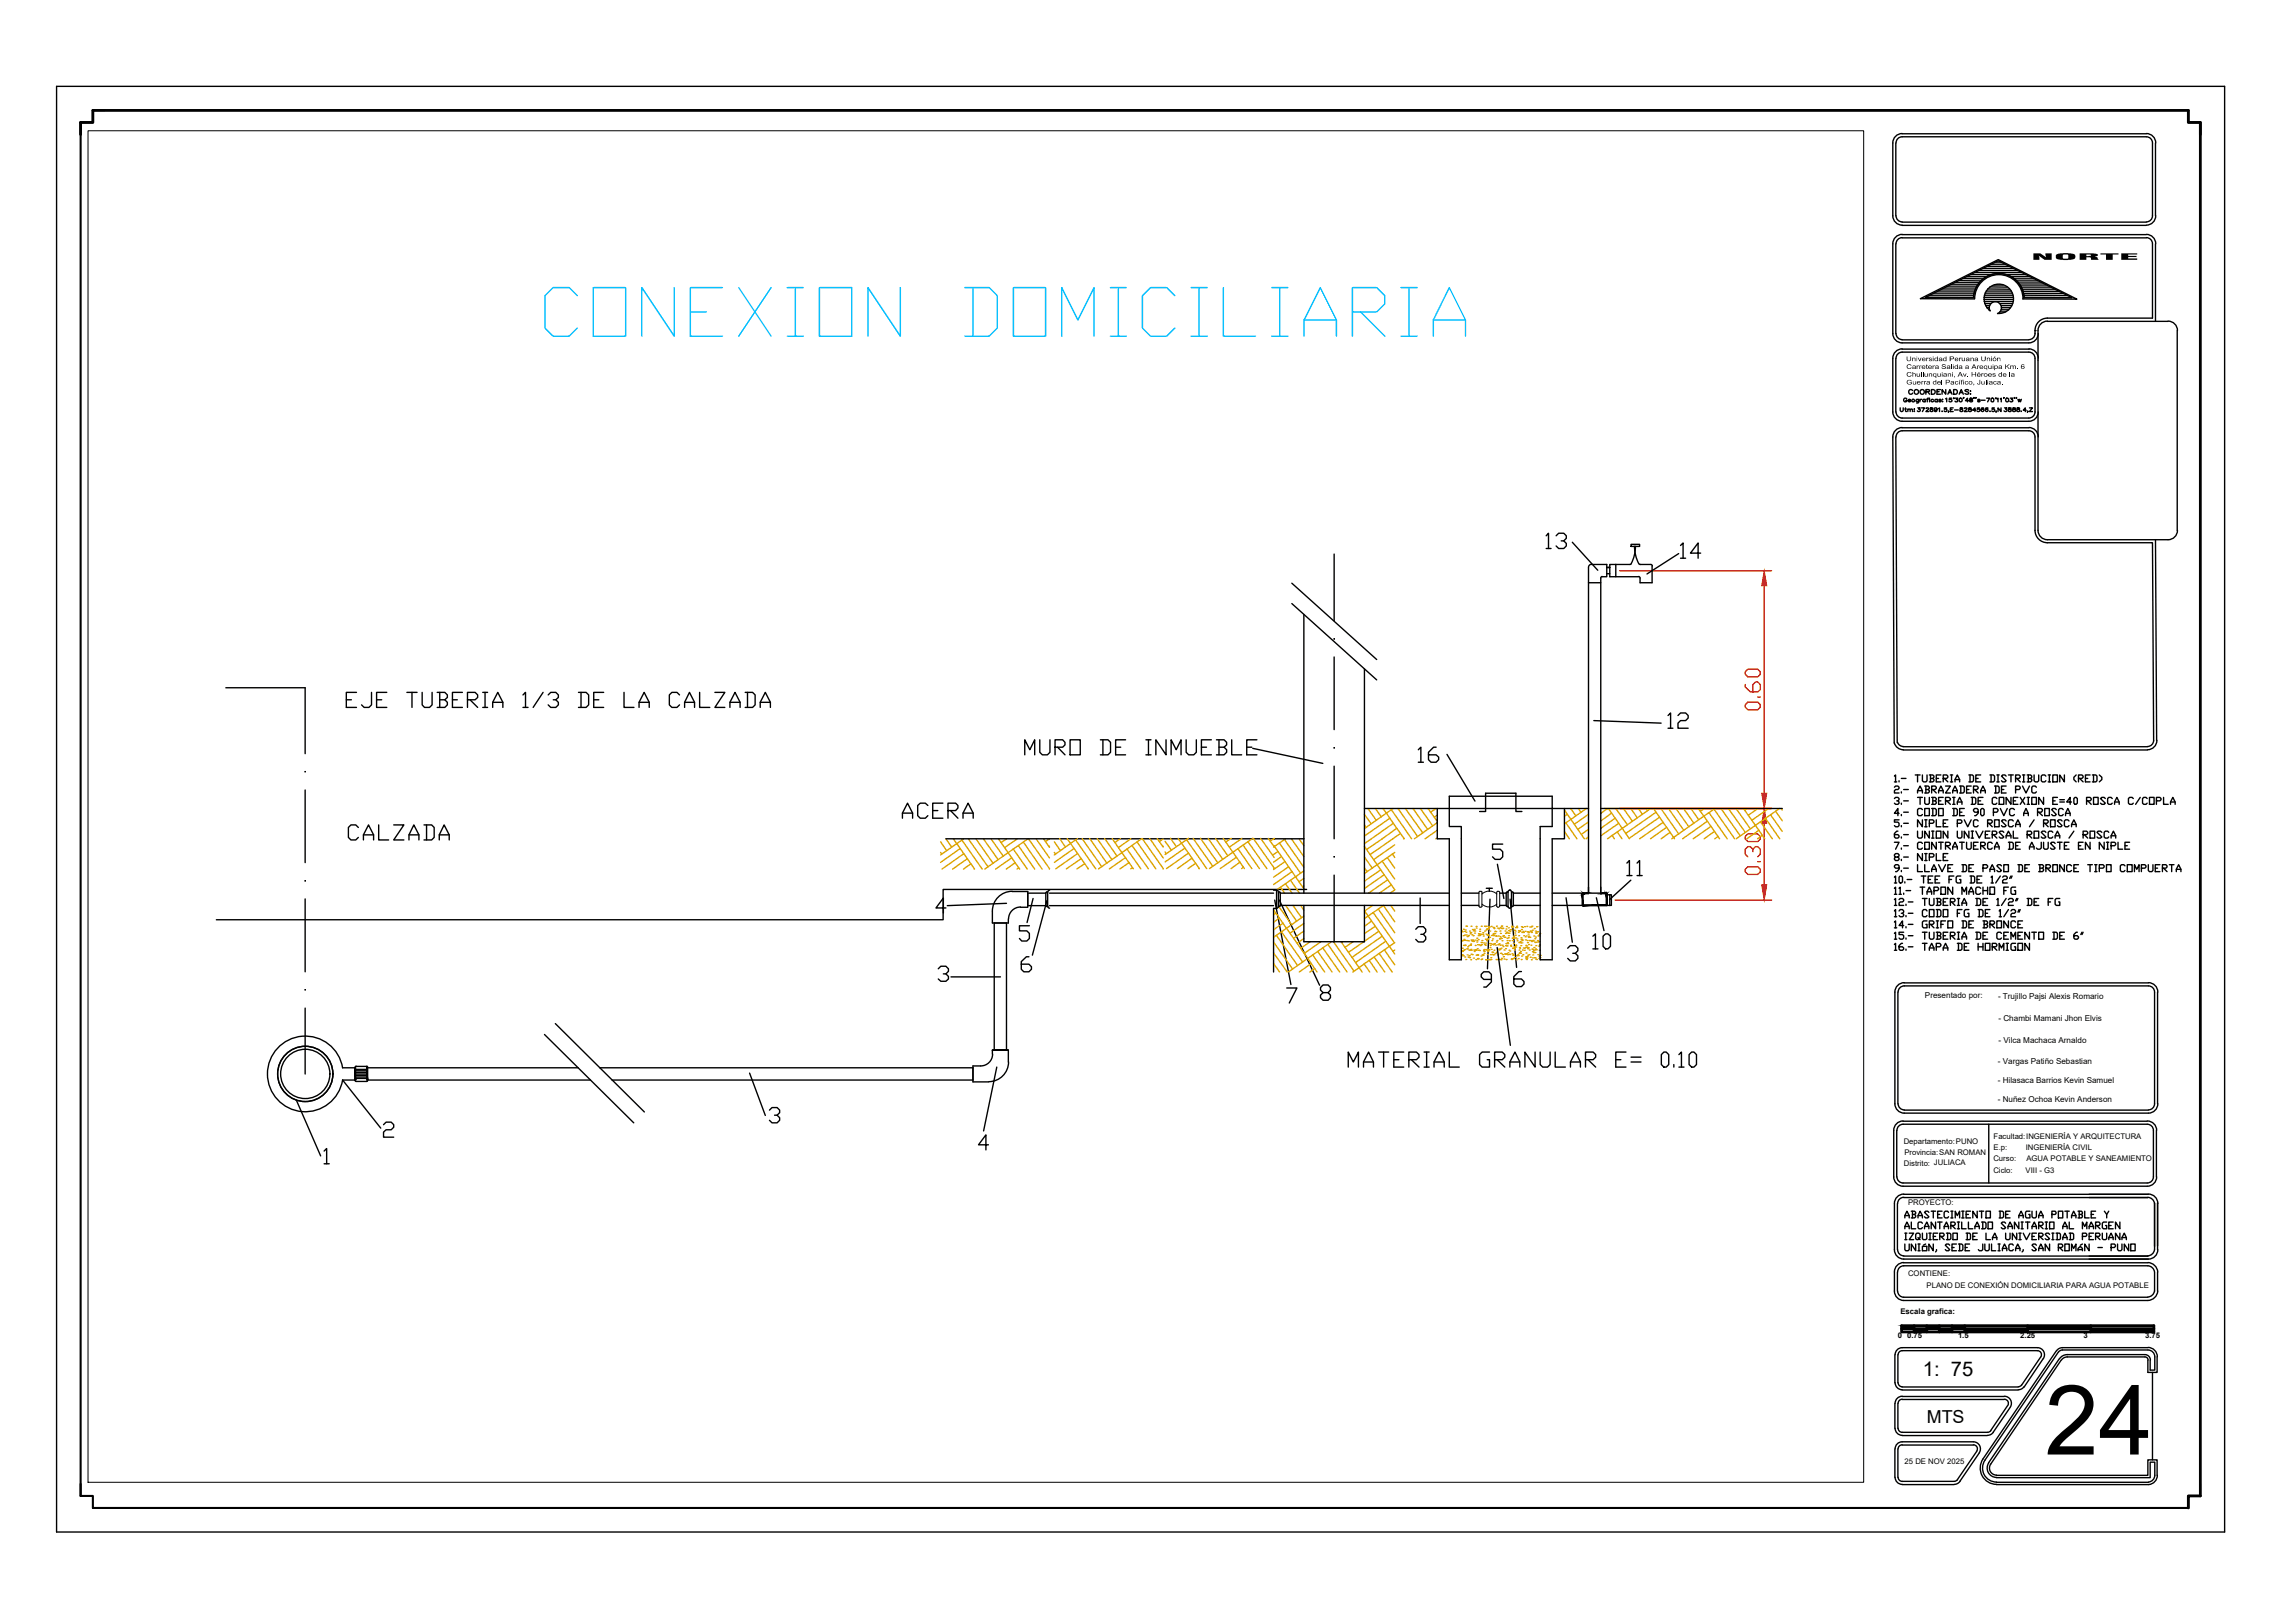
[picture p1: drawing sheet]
<svg xmlns="http://www.w3.org/2000/svg" width="420mm" height="297mm" viewBox="0 0 420 297" stroke-linecap="round" stroke-linejoin="round" font-family="sans-serif">
<defs><g id="words">
<text font-size="17.8" x="374.3" y="266.2">24</text>
<text font-size="13.7" fill="#00bfff" x="98.4" y="62.8">CONEXION DOMICILIARIA</text>
<g font-size="6.2">
<text x="281.9" y="101.6">13</text>
<text x="306.6" y="103.4">14</text>
<text x="304.1" y="134.4">12</text>
<text x="186.3" y="139.3">MURO DE INMUEBLE</text>
<text x="258.6" y="140.8">16</text>
<text x="62.4" y="154.9">CALZADA</text>
<text x="164" y="151">ACERA</text>
<text x="296.7" y="161.6">11</text>
<text x="290.3" y="175">10</text>
<text x="245.5" y="196.5">MATERIAL GRANULAR E= 0.10</text>
</g>
<text font-size="5.7" x="62.1" y="130.5">EJE TUBERIA 1/3 DE LA CALZADA</text>
<text font-size="3.7" x="352" y="251.9">1: 75</text>
<text font-size="3.3" x="352.7" y="260.4">MTS</text>
<g font-size="1.5">
<text x="352.4" y="182.7">Presentado por:</text>
<text x="365.8" y="182.8">- Trujillo Pajsi Alexis Romario</text>
<text x="365.9" y="186.8">- Chambi Mamani Jhon Elvis</text>
<text x="365.9" y="190.9">- Vilca Machaca Arnaldo</text>
<text x="365.7" y="194.7">- Vargas Patiño Sebastian</text>
<text x="365.7" y="198.3">- Hilasaca Barrios Kevin Samuel</text>
<text x="365.7" y="201.7">- Nuñez Ochoa Kevin Anderson</text>
</g>
<g font-size="1.4">
<text x="348.5" y="209.3">Departamento:PUNO</text>
<text x="365" y="208.5">Facultad:INGENIERÍA Y ARQUITECTURA</text>
<text x="348.6" y="213.4">Distrito: JULIACA</text>
<text x="348.6" y="211.4">Provincia:SAN ROMAN</text>
<text x="364.9" y="212.6">Curso:</text>
<text x="364.9" y="214.6">Ciclo:</text>
<text x="365" y="210.5">E.p:</text>
<text x="370.8" y="214.6">VIII - G3</text>
<text x="370.9" y="210.5">INGENIERÍA CIVIL</text>
<text x="371" y="212.5">AGUA POTABLE Y SANEAMIENTO</text>
<text x="349.3" y="220.6">PROYECTO:</text>
<text x="349.3" y="233.6">CONTIENE:</text>
<text x="352.7" y="235.8">PLANO DE CONEXIÓN DOMICILIARIA PARA AGUA POTABLE</text>
<text x="347.5" y="244.9">0</text>
<text x="347.9" y="240.5">Escala grafica:</text>
<text x="349.2" y="244.9">0.75</text>
<text x="358.5" y="244.9">1.5</text>
<text x="369.9" y="244.9">2.25</text>
<text x="381.4" y="244.9">3</text>
<text x="392.7" y="244.9">3.75</text>
<text x="348.7" y="268">25 DE NOV 2025</text>
</g>
<g font-size="1.3">
<text x="348.9" y="66.1">Universidad Peruana Unión</text>
<text x="349" y="67.5">Carretera Salida a Arequipa Km. 6</text>
<text x="349" y="68.9">Chullunquiani, Av. Héroes de la</text>
<text x="349" y="70.4">Guerra del Pacífico, Juliaca.</text>
</g>
</g></defs>
<!-- layer: cuerpos -->
<g fill="none" stroke="#000" stroke-width=".25">
<path d="M287.9 99.2l4.6 5.2M298.6 99.6h1.6v.4h-1.6zM299.2 100l.4 2.1 .4 1.1 .3 .1M299.4 100l-.2 1.6-.6 1.7h-2.8M236.5 106.7l15.5 14M236.5 110.5l15.5 13.9M238.7 112.5v51M244.2 101.4v12.2M290.8 106.7v41.3M291.4 103.3h2.8v2.3h-.9M291.4 103.3l-.5 .2-.1 .4v2.8h2.3v-.9M293.1 106.7v56.8h-2.3v-15.5"/>
<path d="M293.3 105.5l-.2 .3M294.2 105h.5M294.7 103.9h-.5h.5M295.8 103.3v2.3h4.2M295.8 103.3h-1.1v2.3h1.1M300 105.5l.3 .3M300.3 103.3h1.9l.3 .3M302.5 103.6v3.1h-2.2v-.9M307.3 101.3l-5.8 3.7M41.3 125.9h14.6v12M229.3 137l12.9 2.7M244.2 120.2v13.3"/>
<path d="M249.8 122.4v41.1M264.9 138.1l5.1 8.5M291.8 131.9l12.3 .4M55.9 144.6v13.3M173.2 153.5h65.5M244.2 140.2v13.3M249.8 148h34.4v3.3h-2.2v24.4h2.2v-22.2h2.2v-5.5h4.4M263.1 148v5.5h2.2v22.2h2.2v-24.4h-2.2v-5.6h18.9v2.3h2.2M270.9 148.5h1.1v-3.3h5.5v3.3h1.1M274.1 158.2l1.2 6.2M275.1 154.5h-1.9v.9h1.4l.5 .5v.9l-.5 .5h-.9l-.5-.5M293.1 148h33.2"/>
<path d="M346.8 154.1h.9l-.7 1.3M346.8 146.1l.2-.2h.5l.2 .2v.3l-.2 .2h-.3M346.8 144.1l.2-.2h.5l.2 .2v.2l-.2 .2h-.5l-.2 .2v.4h.9M346.8 142l.2-.2v1.3M346.8 143.1h.4M347 156.9l-.2-.3v-.2l.2-.2h.5l.2 .2v.2l-.2 .3h-.5l-.2 .2v.2l.2 .2h.5l.2-.2v-.2l-.2-.2M347.5 152.1h-.3l-.4 .4v.7l.2 .2h.5l.2-.2v-.2l-.2-.2h-.7M347.5 146.6l.2 .2v.2l-.2 .2h-.5l-.2-.2M347.7 158.9h-.7l-.2-.2v-.2l.2-.2h.5l.2 .2v.6l-.5 .4h-.2M347.7 150h-.9v.5h.7l.2 .2v.4l-.2 .2h-.5l-.2-.2M347.7 148.9h-.9l.7-.9v1.3M347.7 142.9v.2"/>
<path d="M348.1 144.9v.2M348.1 147v.2M348.1 149.1v.2M348.1 151.1v.2M348.1 153.2v.2M348.1 155.2v.2M348.1 157.3v.2M348.1 159.3v.2M348.1 142.5h.8M348.5 158.9h.9M348.5 154.8h.9M348.5 152.8h.9"/>
<path d="M348.5 150.7h.9M348.5 148.6h.9M348.5 146.6h.9M348.5 144.5h.9M348.5 156.9h.9M350.6 141.8h.9M351.1 158.3v1.2h.8M351.1 152.1v1.1l.2 .2h.4l.2-.2v-1.1M351.1 145.1v-.4l.4-.8 .4 .8v.4M351.1 145.9h.8M351.1 144.7h.8M351.1 141.8v1.3"/>
<path d="M351.5 145.9v1.3M351.9 154.4l-.2-.3h-.4l-.2 .3v.8l.2 .2h.4l.2-.2M351.9 150v1.3l-.8-1.3v1.3M351.9 148.2l-.2-.2h-.4l-.2 .2v.9l.2 .2h.4l.2-.2M351.9 141.8v1.1l.3 .2h.4l.2-.2v-1.1M351.9 156.2v1.3l-.8-1.3v1.3M352.4 158.3v1.2h.8M352.4 154.1h.8v1.3h-.8zM352.4 148h.8v1.3h-.8zM352.4 145.9v1.1l.2 .2h.4l.2-.2v-1.1M352.4 143.9h.6l.2 .2v.2l-.2 .2M352.4 150h.4"/>
<path d="M352.4 151.3h.4M352.4 156.2h.4M352.4 157.5h.4M352.6 144.5h.4l.2 .2v.2l-.2 .2h-.6M352.6 143.9v1.2M352.6 150v1.3M352.6 156.2v1.3M353.2 152.1v1.3l-.8-1.3v1.3M353.2 150.7h.7l.2-.2v-.2l-.2-.3h-.7v1.3M353.2 141.8h.7l.2 .2v.3l-.2 .2M353.2 156.9h.7l.2-.3v-.2l-.2-.2h-.7v1.3M353.4 142.5h.5l.2 .2v.2l-.2 .2h-.7"/>
<path d="M353.4 141.8v1.3M353.6 159.5v-.4l.5-.8 .4 .8v.4M353.6 148h.7l.2 .2v.9l-.2 .2h-.7M353.6 145.9h.7l.2 .2v.3l-.2 .2M353.6 144.5h.7l.2-.2v-.2l-.2-.2h-.7v1.2M353.6 159.1h.9M353.6 152.1h.5M353.6 153.4h.5M353.9 146.6h.4l.2 .2v.2l-.2 .2h-.7M353.9 145.9v1.3M353.9 148v1.3M353.9 152.1v1.3"/>
<path d="M353.9 144.5l.6 .6M354.5 154.1v1.3l-.9-1.3v1.3M354.5 152.1h.8v1.3h-.8zM354.5 150v1.3h.8M354.5 156.2v1.3h.8M354.5 142.5h.4M354.9 158.3l.6 1.2 .7-1.2M354.9 148h.9v1.3h-.9zM354.9 145.1v-.4l.4-.8 .5 .8v.4M354.9 154.1h.9M354.9 146.6h.4M354.9 144.7h.9"/>
<path d="M355.3 141.8h-.8v1.3h.8M355.3 154.1v1.3M355.8 145.9h-.9v1.3h.9M355.8 142.5h.6l.2-.2v-.3l-.2-.2h-.6v1.3M355.8 150.7h.4M355.8 156.9h.4M356 142.5l.6 .6M356.2 154.8h.6l.3-.2v-.2l-.3-.3h-.6v1.3M356.2 146.6h.6l.3-.2v-.3l-.3-.2h-.6v1.3M356.2 143.9h.9l-.9 1.2h.9M356.4 154.8l.7 .6M356.4 146.6l.7 .6"/>
<path d="M356.6 152.1v1.3l-.8-1.3v1.3M356.6 150h-.8v1.3h.8M356.6 156.2h-.8v1.3h.8M356.6 158.9h.5M357.1 143.1h.4M357.1 141.8h.4M357.3 141.8v1.3M357.5 158.3h-.9v1.2h.9M357.5 155.4v-.4l.4-.9 .4 .9v.4M357.5 148h.6l.2 .2v.9l-.2 .2h-.6M357.5 145.1v-.4l.4-.8 .4 .8v.4M357.5 155h.8"/>
<path d="M357.5 145.9h.4M357.5 147.2h.4M357.5 144.7h.8M357.7 145.9v1.3M357.7 148v1.3M357.9 143.1v-.4l.4-.9 .5 .9v.4M357.9 142.7h.9M358.3 152.1v1.1l.2 .2h.5l.2-.2v-1.1M358.3 150.7h.7l.2-.2v-.2l-.2-.3h-.7v1.3M358.3 147.2v-.4l.5-.9 .4 .9v.4M358.3 146.8h.9M358.8 143.9h.6l.2 .2v.8l-.2 .2h-.6"/>
<path d="M358.8 154.1h.8M358.8 148.6h.4M359 143.9v1.2M359.2 158.3h.6l.2 .2v.8l-.2 .2h-.6M359.2 154.1v1.3M359.4 158.3v1.2M359.6 150l.6 1.3 .7-1.3M359.6 148h-.8v1.3h.8M360 154.1v1.1l.2 .2h.5l.2-.2v-1.1M360 144.5h.5M360.5 152.1v1.3l-.9-1.3v1.3M360.5 141.8h.6l.2 .2v.9l-.2 .2h-.6"/>
<path d="M360.5 158.9h.4M360.7 141.8v1.3M360.9 145.9h.6l.2 .2v.9l-.2 .2h-.6M360.9 143.9h-.9v1.2h.9M360.9 152.1h.4M360.9 153.4h.4M361.1 145.9v1.3M361.1 152.1v1.3M361.3 158.3h-.8v1.2h.8M361.3 144.5h.6l.2-.2v-.2l-.2-.2h-.6v1.2M361.3 154.8h.4M361.5 144.5l.6 .6"/>
<path d="M361.7 152.1l.7 1.3 .6-1.3M361.7 142.5h.4M362.1 154.1h-.8v1.3h.8M362.1 150.3l-.2-.3h-.4l-.2 .3v.8l.2 .2h.4l.2-.2M362.1 148.6h-.6l-.2-.2v-.2l.2-.2h.4l.2 .2v.7l-.4 .4h-.2M362.1 146.6h.5M362.6 154.8h.6l.3-.2v-.2l-.3-.3h-.6v1.3M362.6 148.2l.2-.2h.2l.2 .2v.9l-.2 .2h-.2l-.2-.2zM362.6 145.1v-.4l.4-.8 .5 .8v.4M362.6 141.8h-.9v1.3h.9M362.6 144.7h.9M362.8 154.8l.7 .6"/>
<path d="M363 158.9h.7l.2-.2v-.2l-.2-.2h-.7v1.2M363 145.9h-.9v1.3h.9M363.5 152.8h.4M363.9 150.7h.6l.2-.2v-.2l-.2-.3h-.6v1.3M364.1 150.7l.6 .6M364.3 159.5v-.4l.4-.8 .5 .8v.4M364.3 152.1h-.8v1.3h.8M364.3 141.8h.6l.3 .2v.9l-.3 .2h-.6M364.3 159.1h.9M364.5 141.8v1.3M364.7 154.4l-.2-.3h-.4l-.2 .3v.8l.2 .2h.4l.2-.2M364.7 152.8h.7l.2-.3v-.2l-.2-.2h-.7v1.3"/>
<path d="M364.9 148.6h.7l.2-.4-.2-.2h-.7v1.3M364.9 152.8l.7 .6M365.2 155.4v-.4l.4-.9 .4 .9v.4M365.2 150h.8v1.3h-.8zM365.2 143.9h.6l.2 .2v.8l-.2 .2h-.6M365.2 155h.8M365.4 143.9v1.2M365.6 146.1l-.2-.2h-.5l-.2 .2v.9l.2 .2h.5l.2-.2M365.6 143.1h.4M365.6 141.8h.4M365.8 141.8v1.3M366 145.9h.8v1.3h-.8z"/>
<path d="M366.2 148l.6 1.3 .7-1.3M366.4 158.5l-.2-.2h-.4l-.2 .2 .8 .8-.2 .2h-.4l-.2-.2M366.4 144.5h.4M366.8 158.3h.9v1.2h-.9zM366.8 152.3l-.2-.2h-.4l-.2 .2 .8 .9-.2 .2h-.4l-.2-.2M367.3 153.4v-.4l.4-.9 .5 .9v.4M367.3 150.3l-.2-.3h-.5l-.2 .3 .9 .8-.2 .2h-.5l-.2-.2M367.3 143.9h-.9v1.2h.9M367.3 142l-.2-.2h-.5l-.2 .2 .9 .9-.2 .2h-.5l-.2-.2M367.3 153h.9M367.7 154.1h.7l.2 .3v.8l-.2 .2h-.7M367.7 141.8h.9"/>
<path d="M367.9 154.1v1.3M368.2 145.9v1.3l-.9-1.3v1.3M368.2 141.8v1.3M368.6 152.1v1.3h.8M368.6 150.3l-.2-.3h-.5l-.2 .3v.8l.2 .2h.5l.2-.2M368.6 146.6h.4M368.8 148.2l-.2-.2h-.4l-.3 .2v.9l.3 .2h.4l.2-.2M369 151.3v-.4l.4-.9 .5 .9v.4M369 144.5h.6l.3-.2v-.2l-.3-.2h-.6v1.2M369 142.5h.6l.3-.2v-.3l-.3-.2h-.6v1.3M369 154.8h.4M369 150.9h.9"/>
<path d="M369.2 142.5l.7 .6M369.4 158.3h.7l.2 .2v.8l-.2 .2h-.7M369.4 145.9h-.8v1.3h.8M369.6 158.3v1.2M369.9 154.1h-.9v1.3h.9M369.9 145.9l.8 1.3M370.3 143.9l.6 1.2 .6-1.2M370.3 143.1h.4M370.3 141.8h.4M370.5 149.3v-.4l.4-.9 .4 .9v.4M370.5 148.9h.8M370.5 141.8v1.3"/>
<path d="M370.7 158.9h.4M370.7 145.9l-.8 1.3M371.1 152.8h.7l.2-.3v-.2l-.2-.2h-.7v1.3M371.1 141.8h.7l.2 .2v.3l-.2 .2M371.1 145.9h.4M371.1 147.2h.4M371.3 142.5h.5l.2 .2v.2l-.2 .2h-.7M371.3 141.8v1.3M371.3 145.9v1.3M371.3 152.8l.7 .6M371.5 158.3h-.8v1.2h.8M371.5 155.4v-.4l.5-.9 .4 .9v.4"/>
<path d="M371.5 155h.9M372 145.9h.8v1.3h-.8zM372.4 152.1h.8v1.3h-.8zM372.4 141.8v1.1l.2 .2h.4l.2-.2v-1.1M372.4 150l-.9 1.3M372.8 144.1l-.2-.2h-.4l-.2 .2v.8l.2 .2h.4l.2-.2M373 148.6h.7l.2-.4-.2-.2h-.7v1.3M373.2 158.3h.7l.2 .2v.2l-.2 .2M373.2 148.6l.7 .7M373.5 158.9h.4l.2 .2v.2l-.2 .2h-.7M373.5 158.3v1.2M373.7 154.1v1.1l-.2 .2h-.5l-.2-.2"/>
<path d="M374.1 154.1v1.1l.2 .2h.5l.2-.2v-1.1M374.1 150.7h.7l.2-.2v-.2l-.2-.3h-.7v1.3M374.1 145.9v1.3l-.9-1.3v1.3M374.3 148h.9v1.3h-.9zM374.3 150.7l.7 .6M374.6 158.9h.6l.2-.2v-.2l-.2-.2h-.6v1.2M374.6 152.3l-.3-.2h-.4l-.2 .2 .9 .9-.3 .2h-.4l-.2-.2M374.6 142l-.3-.2h-.4l-.2 .2v.9l.2 .2h.4l.3-.2M374.8 158.9l.6 .6M375 143.1h.4M375 141.8h.4M375.2 141.8v1.3"/>
<path d="M375.4 150h.8v1.3h-.8zM375.8 158.3h.9v1.2h-.9zM375.8 152.3l-.2-.2h-.4l-.2 .2v.9l.2 .2h.4l.2-.2M375.8 141.8h.9v1.3h-.9zM375.8 146.6h.4M376.2 154.4l-.2-.3h-.4l-.2 .3 .8 .8-.2 .2h-.4l-.2-.2M376.2 153.4v-.4l.5-.9 .4 .9v.4M376.2 153h.9M376.5 148.2l-.3-.2h-.4l-.2 .2 .9 .9-.3 .2h-.4l-.2-.2M376.7 145.9h-.9v1.3h.9M376.7 154.1h.8M377.1 154.1v1.3"/>
<path d="M377.1 146.8h.8M377.1 146.4h.8M377.5 150.3l-.2-.3h-.4l-.2 .3 .8 .8-.2 .2h-.4l-.2-.2M377.7 148.2l-.2-.2h-.4l-.2 .2v.9l.2 .2h.4l.2-.2M377.9 158.3v1.2l-.8-1.2v1.2M377.9 141.8v1.3l-.8-1.3v1.3M377.9 154.8h.5M378.1 149.3v-.4l.5-.9 .4 .9v.4M378.1 148.9h.9M378.8 154.1h-.9v1.3h.9M378.8 150.3l-.2-.3h-.5l-.2 .3v.8l.2 .2h.5l.2-.2M379.3 158.5l-.3-.2h-.4l-.2 .2v.8l.2 .2h.4l.3-.2"/>
<path d="M379.3 151.3v-.4l.4-.9 .4 .9v.4M379.3 146.8h-.9l.6-.9v1.3M379.3 150.9h.8M379.7 146.1l.2-.2h.2l.2 .2v.9l-.2 .2h-.2l-.2-.2zM379.7 158.9h.4M379.7 152.1l-.9 1.3M380.1 141.8l-.4 .5v.4l.4 .4M380.5 158.3h-.8v1.2h.8M380.5 142.5h.7l.2-.2v-.3l-.2-.2h-.7v1.3M380.5 154.8h.4M380.7 142.5l.7 .6M381.4 154.1h-.9v1.3h.9"/>
<path d="M381.4 152.8h.6l.2-.3v-.2l-.2-.2h-.6v1.3M381.6 152.8l.6 .6M381.8 142.5h.4M382 146.6h.6l.2-.2v-.3l-.2-.2h-.6v1.3M382.2 158.3h.9M382.2 146.6l.6 .6M382.6 154.1v1.3l-.8-1.3v1.3M382.6 152.1h.9v1.3h-.9zM382.6 141.8h-.8v1.3h.8M382.6 158.3v1.2M383.1 141.8h.6l.2 .2v.9l-.2 .2h-.6M383.3 145.9h.8v1.3h-.8z"/>
<path d="M383.3 141.8v1.3M383.5 159.5h.4M383.5 158.3h.4M383.7 158.3v1.2M384.3 158.9h.7l.2-.2v-.2l-.2-.2h-.7v1.2M384.3 141.8l.5 .5v.4l-.5 .4M384.8 152.3l-.3-.2h-.4l-.2 .2 .9 .9-.3 .2h-.4l-.2-.2M385.2 154.1v1.3l-.9-1.3v1.3M385.4 146.1l-.2-.2h-.4l-.3 .2 .9 .9-.2 .2h-.4l-.3-.2M385.6 158.3h.9v1.2h-.9zM385.6 154.1h.5M385.6 155.4h.5"/>
<path d="M385.9 154.1v1.3M386.1 152.3l-.2-.2h-.5l-.2 .2v.9l.2 .2h.5l.2-.2M386.5 154.8h.6l.2-.2v-.2l-.2-.3h-.6v1.3M386.5 153.4v-.4l.4-.9 .4 .9v.4M386.5 153h.8M386.7 146.1l-.2-.2h-.4l-.2 .2v.9l.2 .2h.4l.2-.2M387.1 147.2v-.4l.4-.9 .5 .9v.4M387.1 146.8h.9M387.8 154.1v1.3h.8M389 158.5l-.2-.2h-.4l-.2 .2v.8l.2 .2h.4l.2-.2M389 154.8h.5M389.5 158.3h.8v1.2h-.8z"/>
<path d="M389.9 154.1h-.9v1.3h.9M390.6 146.1l-.3-.2h-.4l-.2 .2v.9l.2 .2h.4l.3-.2M390.8 159.5v-1.2l.4 .8 .4-.8v1.2M391.8 145.9l-.8 1.3M392 158.9h.7l.2-.2v-.2l-.2-.2h-.7v1.2M393.1 146.1l-.2-.2h-.4l-.3 .2v.9l.3 .2h.4l.2-.2M393.3 158.3v1l.2 .2h.4l.3-.2v-1M393.5 145.9h.9v1.3h-.9zM394.6 158.9h.4M394.8 146.6h.6l.2-.2v-.3l-.2-.2h-.6v1.3M395.4 158.3h-.8v1.2h.8M395.9 158.9h.6l.2-.2v-.2l-.2-.2h-.6v1.2"/>
<path d="M396.1 145.9v1.3h.8M396.1 158.9l.6 .6M397.2 158.3h.8M397.4 147.2v-.4l.4-.9 .4 .9v.4M397.4 146.8h.8M397.6 158.3v1.2M398.4 159.5v-.4l.5-.8 .4 .8v.4M398.4 159.1h.9M55.9 164.5v13.4M171.8 177.3l.4-.5h1l.4 .5v.5l-.4 .4h-.5M173.2 178.2l.4 .5v.5l-.4 .4h-1l-.4-.4M173.2 166.2h-1.8l1.3-1.8v2.7"/>
<path d="M174.1 178.8h9.1M181.7 166.8v2.1h2.9v-.7M182 168.9v23.3h2.3M184.3 168.9v23.3M184.3 165.3l-10.9 .4M185.3 163.2h2.9v2.8h-1.4M185.3 163.1a3.6 3.6 0 0 0-3.6 3.6M186.8 166a2.18 2.18 0 0 0-2.2 2.2M188.2 163.5l3.3-.1v2.3h-3.3zM188.4 175.1h-.5l-.9 .9v1.4l.4 .5h1l.4-.5v-.5l-.4-.4h-1.4M188.5 169.4h-1.9v1h1.4l.5 .4v1l-.5 .4h-.9l-.5-.4M189.1 164.4l-1.1 4.4"/>
<path d="M191.5 165.7l.2 .2M191.5 163.4l.3-.1v2.6h-.2M191.7 164.8l-2.7 10M191.8 165.9l.4 .3M192.1 165.7h41.1M192.1 163.5h41.1M192.2 162.9l-.4 .3M233.2 162.9h.5v3.4h-.5v11.6M233.4 164.7l2.9 15.5M233.7 162.9l.3 .3M234 165.9l-.3 .3M234 165.9h.2"/>
<path d="M234.2 163.3h-.2v2.6M234.2 164.7l7.4 15.6M234.2 163.3l.2 .1M234.4 165.7l-.2 .2M234.4 165.7h30.9M238.7 165.7v6.7h11.1v-6.7M239.2 162.8h-66.5v5.5h-133.1M244.2 160.2v12.2M259.2 170.1l.5-.5h.9l.4 .5v.4l-.4 .5h-.5M260 164.4v4.6M260.6 171l.4 .5v.4l-.4 .5h-.9l-.5-.5M265.3 163.5h-30.9v2.2"/>
<path d="M267.5 165.7h3.2M267.5 163.5h3.2M272.1 162.6h1.1M272.7 162.6v.5M272.8 164.6l-.5 12.7M273 179.3h-1.4l-.4-.5v-.5l.4-.4h1l.4 .4v1.4l-.9 1h-.5M274.1 173.4l2.4 17.9M274.6 163.5l1.1-.1v2.3h-1.1M275.8 165.7l.1 .2M275.9 165.9h.2M275.9 163.3h.2v2.6M275.9 163.3l-.1 .1"/>
<path d="M276.1 165.9a.32 .32 0 0 0 .3 .3 .32 .32 0 0 0 .3-.3M276.4 162.9h.1M276.4 162.9l-.3 .3M276.4 162.9l.3 .3M276.5 164.6l1.2 12.5M276.7 165.9h.2M277.1 165.7l-.2 .2M277.1 163.4l-.4-.1v2.6M277.1 165.7h4.9M278.5 177.8h-.4l-1 .9v1.4l.5 .5h.9l.5-.5v-.5l-.5-.4h-1.4M282 163.5h-4.9v2.2M284.2 165.7h5.5"/>
<path d="M284.2 163.5h5.5M286.7 164.3l1.2 8.1M287 173.5l.5-.4h.9l.5 .4v.5l-.5 .5h-.5M288.4 174.5l.5 .4v.5l-.5 .5h-.9l-.5-.5M290.8 162.4v1.1M292.3 164.3l1.4 6M294.2 163.8h.5v1.9h-.5M294.7 163.8h.3v1.9h-.4M346.8 172.9l.2-.3v1.3M346.8 170.8l.2-.2v1.3M346.8 168.8l.2-.3v1.3M346.8 166.7l.2-.2v1.3"/>
<path d="M346.8 164.6l.2-.2v1.3M346.8 162.6l.2-.2v1.3M346.8 160.5l.2-.2v1.3M346.8 165.7h.4M346.8 173.9h.4M346.8 171.9h.4M346.8 169.8h.4M346.8 167.8h.4M346.8 163.7h.4M346.8 161.6h.4M347.7 166.7l.2-.2h.4l.2 .4-.2 .2h-.2M347.7 164.6l.2-.2h.4l.2 .2v.3l-.2 .2h-.4l-.2 .2v.4h.8"/>
<path d="M347.7 162.6l.2-.2v1.3M347.7 160.5l.2-.2h.2l.2 .2v.9l-.2 .2h-.2l-.2-.2zM347.7 163.7h.4M348.3 172.6h-.2l-.4 .5v.6l.2 .2h.4l.2-.2v-.2l-.2-.2h-.6M348.3 167.1l.2 .3v.2l-.2 .2h-.4l-.2-.2M348.5 170.6h-.8v.4h.6l.2 .3v.4l-.2 .2h-.4l-.2-.2M348.5 169.4h-.8l.6-.9v1.3M348.5 163.5v.2M348.7 161.4v.2M348.9 165.5v.2M348.9 167.6v.2M348.9 169.6v.2"/>
<path d="M348.9 171.7v.2M348.9 173.7v.2M348.9 163h.9M349.2 161h.8M349.4 173.3h.8M349.4 171.3h.8M349.4 169.2h.8M349.4 167.1h.8M349.4 165.1h.8M351.5 162.4h.9M351.7 160.3h.9M351.9 172.6h.9"/>
<path d="M351.9 170.6h.9M351.9 164.4h.9M351.9 162.4v1.3M352.2 160.3v1.3M352.4 164.4v1.3M352.4 170.6v1.3M352.4 172.6v1.3M352.8 168.5h-.6l-.3 .3v.8l.3 .2h.6v-.6h-.2M352.8 166.7l-.2-.2h-.4l-.3 .2v.9l.3 .2h.4l.2-.2M352.8 163.7v-.5l.4-.8 .4 .8v.5M352.8 163.2h.8M353 161h.4"/>
<path d="M353.2 173.9v-.4l.4-.9 .5 .9v.4M353.2 170.6v1.1l.2 .2h.5l.2-.2v-1.1M353.2 169.2h.7l.2-.2v-.2l-.2-.3h-.7v1.3M353.2 166.5h.9v1.3h-.9zM353.2 164.4v1.1l.2 .2h.5l.2-.2v-1.1M353.2 173.5h.9M353.4 169.2l.7 .6M353.9 160.3h-.9v1.3h.9M354.1 163h.6l.2-.2v-.2l-.2-.2h-.6v1.3M354.3 161h.4M354.5 173.3h.6l.2-.2v-.2l-.2-.3h-.6v1.3M354.5 170.6h.6l.2 .2v.2l-.2 .3"/>
<path d="M354.5 166.5h.6l.2 .2v.9l-.2 .2h-.6M354.5 164.4h.6l.2 .2v.3l-.2 .2M354.5 169.8h.4M354.5 168.5h.4M354.7 171.3h.4l.2 .2v.2l-.2 .2h-.6M354.7 165.1h.4l.2 .2v.2l-.2 .2h-.6M354.7 164.4v1.3M354.7 166.5v1.3M354.7 168.5v1.3M354.7 170.6v1.3M355.1 160.3h-.8v1.3h.8M355.3 162.4h.9v1.3h-.9z"/>
<path d="M355.3 169.2h.5M355.8 173.9v-.4l.4-.9 .4 .9v.4M355.8 166.5h.8v1.3h-.8zM355.8 173.5h.8M355.8 171.3h.4M355.8 165.1h.4M356.2 168.5h-.9v1.3M356.6 170.6h-.8v1.3h.8M356.6 168.5h.9v1.3h-.9zM356.6 164.4h-.8v1.3h.8M356.8 161h.5M357.1 171.3h.6l.2-.3v-.2l-.2-.2h-.6v1.3"/>
<path d="M357.1 165.1h.6l.2-.2v-.3l-.2-.2h-.6v1.3M357.3 171.3l.6 .6M357.3 165.1l.6 .6M357.5 162.4v1.3l-.9-1.3v1.3M357.7 160.3h-.9v1.3M358.3 172.6h.7l.2 .3v.8l-.2 .2h-.7M358.3 165.7h.5M358.3 171.9h.5M358.3 170.6h.5M358.3 167.1h.5M358.3 164.4h.5M358.5 164.4v1.3"/>
<path d="M358.5 170.6v1.3M358.5 172.6v1.3M359 160.3h-.7l-.2 .2v.9l.2 .2h.7v-.6h-.2M359.2 171.9v-.4l.4-.9 .4 .9v.4M359.2 168.5h.6l.2 .3v.8l-.2 .2h-.6M359.2 166.5h-.9v1.3M359.2 165.7v-.4l.4-.9 .4 .9v.4M359.2 163.7v-1.3l.4 .8 .4-.8v1.3M359.2 171.5h.8M359.2 165.3h.8M359.4 168.5v1.3M359.6 173.3h.4"/>
<path d="M360.5 172.6h-.9v1.3h.9M360.5 166.5h-.7l-.2 .2v.9l.2 .2h.7v-.7h-.3M360.5 163.7v-.5l.4-.8 .4 .8v.5M360.5 169.2h.4M360.5 163.2h.8M360.7 160.3h.6l.2 .2v.9l-.2 .2h-.6M360.9 160.3v1.3M361.3 168.5h-.8v1.3h.8M361.7 170.6h.7l.2 .2v.9l-.2 .2h-.7M361.7 164.4h.7l.2 .2v.9l-.2 .2h-.7M361.9 164.4v1.3M361.9 170.6v1.3"/>
<path d="M361.9 161h.5M362.1 166.5h.7l.2 .2v.9l-.2 .2h-.7M362.1 173.3h.9M362.1 172.6v1.3M362.4 166.5v1.3M362.6 162.6l-.2-.2h-.5l-.2 .2v.9l.2 .2h.5l.2-.2M362.8 160.3h-.9v1.3h.9M363 168.5h.7l.2 .3v.2l-.2 .2M363 162.4v1.3M363 172.6v1.3M363 171.3h.5M363 165.1h.5"/>
<path d="M363 163h.9M363.2 169.2h.5l.2 .2v.2l-.2 .2h-.7M363.2 168.5v1.3M363.5 172.6h.8v1.3h-.8zM363.5 167.1h.4M363.9 170.6h-.9v1.3h.9M363.9 164.4h-.9v1.3h.9M363.9 162.4v1.3M364.3 169.2h.6l.3-.2v-.2l-.3-.3h-.6v1.3M364.3 166.5h-.8v1.3h.8M364.3 162.4h.9v1.3h-.9zM364.5 160.5l.2-.2v1.3"/>
<path d="M364.5 169.2l.7 .6M364.5 161.6h.4M364.7 173.3h.7l.2-.2v-.2l-.2-.3h-.7v1.3M364.9 173.3l.7 .6M365.6 168.5h.8v1.3h-.8zM365.6 164.6l.2-.2v1.3M365.6 165.7h.4M366 173.9v-1.3l.4 .9 .4-.9v1.3M366 166.7l.2-.2v1.3M366 167.8h.4M366.2 160.3l-.8 1.3M366.4 170.8l-.2-.2h-.4l-.2 .2v.9l.2 .2h.4l.2-.2"/>
<path d="M366.6 160.5l.2-.2h.5l.2 .2v.3l-.2 .2h-.5l-.2 .2v.4h.9M366.8 171.3h.5M366.8 163h.5M367.3 173.9h.4M367.3 172.6h.4M367.3 164.4l-.9 1.3M367.5 172.6v1.3M367.7 170.6h-.9v1.3h.9M367.7 168.5v1.3l-.9-1.3v1.3M367.7 164.6l.2-.2h.5l.2 .2v.3l-.2 .2h-.5l-.2 .2v.4h.9M367.7 162.4h-.9v1.3M367.7 166.5l-.9 1.3"/>
<path d="M368.2 171.9v-1.3l.4 .9 .4-.9v1.3M368.2 166.7l.2-.2h.4l.2 .2v.2l-.2 .2h-.4l-.2 .3v.4h.8M368.2 160.3l-.3 .5M368.4 160.3l-.2 .5M369 172.6h-.6l-.2 .3v.8l.2 .2h.6v-.6h-.2M369 168.8l-.2-.3h-.4l-.2 .3v.8l.2 .2h.4l.2-.2M369 162.4h-.6l-.2 .2v.9l.2 .2h.6v-.7h-.2M369.2 164.4l-.2 .5M369.4 172.6h.9v1.3h-.9zM369.4 171.3h.5M369.4 169.2h.5M369.4 164.4l-.2 .5"/>
<path d="M369.6 166.5l-.2 .4M369.9 166.5l-.3 .4M370.3 170.6h-.9v1.3h.9M370.3 168.5h-.9v1.3h.9M371.1 164.4h.7l.2 .2v.9l-.2 .2h-.7M371.3 164.4v1.3M371.5 172.6v1.3l-.8-1.3v1.3M371.5 170.6v1.3l-.8-1.3v1.3M372 170.6h.8M372.4 170.6v1.3M372.4 165.1h.4M373.2 170.6h.9v1.3h-.9z"/>
<path d="M373.2 164.4h-.8v1.3h.8M375 165.1h.4M375.8 170.6h.7l.2 .2v.9l-.2 .2h-.7M375.8 164.4h-.8v1.3M376 170.6v1.3M377.1 164.4h-.6l-.3 .2v.9l.3 .2h.6v-.6h-.2M377.1 171.3h.4M377.9 170.6h-.8v1.3h.8M380.3 170.6h-.2l-.4 .4v.7l.2 .2h.4l.2-.2v-.2l-.2-.2h-.6M381.2 170.6l-.3 .4M381.4 170.6l-.2 .4M55.9 184.5v12.1"/>
<path d="M62.7 197.7h2.3v.1M62.7 197.7l7 8.8M65 195.3v.1h-2.3a6.9 6.9 0 0 0-10.6-4.7 6.9 6.9 0 0 0 0 11.6 6.9 6.9 0 0 0 10.6-4.6M65 197.4h2.3M65 197.1h2.3M65 196.8h2.3M65 196.6h2.3M65 196.3h2.3M65 196h2.3M65 195.7h2.3M65.1 197.8l.1 .1M65.2 195.2h1.9"/>
<path d="M65.2 195.1l-.1 .2M67.1 195.1l.2 .2M67.3 195.3v.1h38.6M67.3 197.8l-.2 .1h-1.9M99.7 189.3l16.3 16.2M101.7 187.3l16.3 16.2M108.1 197.7h-40.8v.1M109.8 195.4h68.3M112 197.7h66.1M137.2 196.4l2.9 7.7M179.5 195.1h-1.4v2.9h2.9M181.7 192.2a2.27 2.27 0 0 1-2.2 2.9"/>
<path d="M182.5 195.3l-2.4 11.7M184.3 192.2h-2.3h2.3M184.6 192.2h-2.9h2.9M184.6 192.2v2.2M184.6 194.3a3.6 3.6 0 0 1-3.6 3.7M235.6 180.8h1.8l-1.4 2.8M242.2 181.7l-.4-.5v-.5l.4-.4h.9l.5 .4v.5l-.5 .5h-.9l-.4 .4v.5l.4 .5h.9l.5-.5v-.5l-.5-.4M54.3 201.4l4.4 10.2M59.3 210.7l.5-.5v2.8M59.3 213h1M70.2 205.8l.5-.4h.9l.5 .4v.5l-.5 .5h-.9l-.5 .4v.9h1.9M140.9 203.2l.4-.5h1l.4 .5v.4l-.4 .5h-.5"/>
<path d="M142.3 204.1l.4 .5v.4l-.4 .5h-1l-.4-.5M181 209.5h-1.9l1.4-1.8v2.8"/>
<circle cx="55.9" cy="196.5" r="5.1"/>
<circle cx="55.9" cy="196.5" r="4.5"/>
</g>
<g fill="#000" stroke="#000" stroke-width=".18">
<path d="M55.8 141.2h.2zM55.8 161.2h.2l-.1 .1z"/>
<path d="M289.7 165.6v.2l4.5-.2zM289.7 165.8l4.5-.2v.2z"/>
<path d="M289.6 163.8l.2 1.9v-1.9zM289.6 163.8l.2 1.9h-.2z"/>
<path d="M289.8 163.4h.2v.2zM289.8 163.4l.2 .2zM289.8 163.4l.1 .2-.2-.1zM289.7 163.5l.1 .2 .1-.1zM289.7 163.5l.1 .2-.2 .1zM289.6 163.8l.2-.1z"/>
<path d="M290 163.6h.8v-.2zM290 163.4h.8l-.8 .2z"/>
<path d="M293.1 163.4v.2l.8-.2zM293.1 163.6l.8-.2v.2z"/>
<path d="M294.2 163.5l.1 .3h-.3zM294 163.7l.2-.2zM294.1 163.4l.1 .1-.2 .2zM294.1 163.4l-.2 .2 .1 .1zM293.9 163.4h.2l-.2 .2zM293.9 163.4v.2z"/>
<path d="M294 163.8l.3 1.9v-1.9zM294 163.8l.3 1.9h-.3z"/>
<path d="M64.9 195.4l.2 2.3v-2.3zM64.9 195.4l.2 2.3h-.2z"/>
<path d="M67.1 195.4l.2 2.3v-2.3zM67.1 195.4l.2 2.3h-.2z"/>
<circle cx="244.3" cy="116.9" r=".07"/>
<circle cx="244.3" cy="136.9" r=".07"/>
<circle cx="244.3" cy="156.8" r=".07"/>
<circle cx="55.9" cy="181.1" r=".07"/>
</g>
<!-- layer: ACHURADO -->
<g fill="none" stroke="#dda500" stroke-width=".25">
<path d="M172.2 156l.2 .3M172.2 154.1l1.1 1.6M173.2 153.5l1 1.5M174.5 153.5l3.9 5.6M175.8 155.3l-3.6 2.5M176.1 153.7l3.7 5.4M176.4 153.5l-4.2 3M176.5 156.2l-4 2.9M177.1 157.2l-2.7 1.9M177.3 153.5l3.6 5.1M177.7 158.1l-1.3 1M178.4 159l-.1 .1"/>
<path d="M178.7 153.5l3.1 4.5M180 153.5l2.7 3.8M181.4 153.5l2.3 3.2M182.8 153.5l1.8 2.6M184.3 153.5l-1 .7M184.6 156.1l2.1 3M184.6 156.1l-4.3 3M185.2 157l-2.9 2.1M185.5 155.4l2.6 3.7M185.9 157.9l-1.7 1.2M186.3 153.5l-2.4 1.6M186.4 154.7l3 4.4"/>
<path d="M186.5 158.8l-.3 .3M187.4 154.1l3.4 5M188.2 153.5l-3.6 2.6M188.3 153.5l3.8 5.5M189.7 153.5l2.4 3.5M191 153.5l1.1 1.6M192.1 154.9v.1M192.1 153.5l-.7 .5M192.1 159v.1M193 156l.2 .3M193 154.1l1.1 1.6M194 153.5l1.1 1.5"/>
<path d="M195.4 153.5l.6 .9M196 154.4l3.2 4.6M196 154.4l-3 2.1M196.6 155.3l-3.6 2.5M196.9 153.7l3.7 5.3M197.3 153.5l-1.3 .9M197.3 156.2l-4 2.8M197.9 157.2l-2.7 1.8M198.1 153.5l3.6 5.1M198.6 158.1l-1.4 .9M199.2 159h.1M199.5 153.5l3.1 4.5"/>
<path d="M200.9 153.5l2.7 3.8M202.3 153.5l2.2 3.2M203.6 153.5l1.8 2.6M205.1 153.5l-1 .7M205.4 156.1l2.1 2.9M205.4 156.1l-4.3 2.9M206.1 156.9l-3 2.1M206.3 155.4l2.6 3.6M206.7 157.9l-1.7 1.1M207.1 153.5l-2.3 1.6M207.2 154.7l3.1 4.3M207.3 158.8l-.3 .2"/>
<path d="M208.2 154.1l3.4 4.9M209 153.5l-3.6 2.6M209.1 153.5l3.9 5.5M210.5 153.5l2.5 3.5M211.9 153.5l1.1 1.5M212.9 159h.1M213 154.9h-.1M213 153.5l-.8 .5M213.3 155.9l.2 .3M213.3 154l1.1 1.6M214.3 153.4l1.1 1.6M215.7 153.4l.6 .9"/>
<path d="M216.3 154.3l3.3 4.7M216.3 154.3l-3 2.1M216.9 155.2l-3.6 2.5M217.2 153.6l3.7 5.4M217.6 153.4l-1.3 .9M217.6 156.1l-4 2.9M218.2 157.1l-2.7 1.9M218.4 153.4l3.6 5.2M218.9 158l-1.4 1M219.5 158.9v.1M219.8 153.4l3.2 4.5M221.2 153.4l2.6 3.8"/>
<path d="M222.5 153.4l2.3 3.2M223.9 153.4l1.8 2.6M225.4 153.4l-1 .7M225.7 156l2.1 3M225.7 156l-4.3 3M226.3 156.9l-2.9 2.1M226.6 155.3l2.6 3.7M227 157.8l-1.6 1.2M227.4 153.4l-2.3 1.6M227.6 154.7l3 4.3M227.7 158.7l-.4 .3M228.5 154l3.4 5"/>
<path d="M229.3 153.4l-3.6 2.6M229.4 153.4l3.9 5.5M230.8 153.4l2.5 3.5M232.2 153.4l1.1 1.6M233.2 154.7l.1 .2M233.3 154.8l-.1 .1M233.3 153.4l-.8 .5M233.3 158.9l-.1 .1M233.3 154.9l5.4 7.8M233.3 154.9l-.1 .1M233.4 153.5l-.2 .1M234 155.8l-.8 .6"/>
<path d="M234.2 154.3l3.9 5.5M234.6 156.8l-1.4 1M235.1 153.6l3.6 5.1M235.2 157.7l-2 1.4M235.4 153.5l-2.1 1.4M235.9 158.6l-2.7 1.9M236.4 153.5l2.3 3.3M236.5 159.5l-3.3 2.4M237.8 153.5l.9 1.3M238.7 159.4l-5 3.5M249.8 158.8l.5 .7M249.8 156.9l1.4 2"/>
<path d="M249.8 154.9l2.3 3.4M249.8 151l.3 .4M249.8 149l1.2 1.8M250.4 148l1.6 2.1M251.8 148l1.1 1.5M252.1 158.3l3.2 4.5M252.1 158.3l-2.3 1.6M252.8 159.2l-3 2.1M253.1 157.6l2.2 3.3M253.2 148l.6 .8M253.8 148.8l3.3 4.7M253.8 148.8l-4 2.9"/>
<path d="M254 156.9l1.3 2M254.5 149.7l-4.7 3.3M254.7 148.2l3.7 5.3M254.9 156.3l.4 .6M255 148l-1.2 .8M255.1 150.7l-5.3 3.7M255.3 156l-3.2 2.3M255.3 154.6l-3.8 2.7M255.7 151.6l-5.5 3.9M255.9 148l3.6 5.1M256.4 152.5l-5.5 3.9M257 153.4l-.1 .1"/>
<path d="M257.3 148l3.2 4.4M258.7 148l2.7 3.8M260 148l2.3 3.1M261.4 148l1.7 2.3M262.9 148l-1 .6M263.1 149.2l-.5 .4M263.1 153.3l-.2 .2M263.1 151.9l-2.2 1.6M263.1 150.6l-4.2 2.9M286.4 148.3l1.2 1.7M286.4 152.2l.9 1.3M286.7 150.6l2 2.9"/>
<path d="M286.9 149l-.5 .4M287.6 148l.9 1.3M287.6 150l2.5 3.5M287.6 150l-1.2 .8M289 148l.4 .6M290.3 148h.1M290.4 148l-2.8 2M290.8 153.2l-.4 .3M290.8 151.8l-1.3 .9M290.8 150.4l-1.9 1.4M290.8 149l-2.6 1.8M294.3 148l-1.2 .9"/>
<path d="M294.5 148l2.5 3.6M295 148.8l-1.9 1.5M295.1 152.9l.5 .6M295.7 149.7l-2.6 1.9M295.8 148l2.1 2.9M296.1 152.2l.9 1.3M296.4 150.7l-3.3 2.3M297 151.6l1.3 1.9M297 151.6l-2.7 1.9M297.2 148l1.7 2.3M298.6 148l1.1 1.7M300 148l.7 1"/>
<path d="M301.3 148l.3 .4M302.2 148l-5.2 3.6M302.7 148l3.7 5.3M303.2 148.6l-5.6 3.9M303.8 149.6l-5.5 3.8M304.1 148l3.2 4.6M304.5 150.5l-4.3 3M305.1 151.4l-2.9 2.1M305.5 148l2.8 3.9M305.8 152.3l-1.7 1.2M306.4 153.3l.2 .2M306.4 153.3l-.3 .2"/>
<path d="M306.8 148l2.4 3.3M308.2 148l1.9 2.7M309.6 148l1.4 2M310.9 148l1 1.4M311.9 149.4l2.9 4.1M311.9 149.4l-5.5 3.9M312 148l-.7 .5M312.6 150.3l-4.6 3.2M312.9 148.7l3.3 4.8M313.3 151.2l-3.3 2.3M313.8 148.1l3.8 5.4M313.9 152.2l-1.9 1.3"/>
<path d="M314 148l-2.1 1.4M314.5 153.1l-.6 .4M315.1 148l3.5 5M316.4 148l3.1 4.3M317.8 148l2.6 3.7M319.2 148l2.2 3.1M319.9 148l-.5 .3M321.4 151.1l1.7 2.4M321.4 151.1l-3.5 2.4M321.8 148l-1.7 1.2M322 151.9l-2.2 1.6M322.3 150.4l2.2 3.1"/>
<path d="M322.7 152.9l-.9 .6M323.2 149.7l2.6 3.8M323.8 148l-3.1 2.1M324.1 149.1l2.2 3.1M325.1 148.5l1.2 1.7M325.8 148l-4.4 3.1M326.1 148l.2 .3M233.2 166.5l2.3 3.4M233.2 176.3l1.1 1.6M233.2 174.4l2.5 3.5M233.2 172.4l3.4 4.9M233.6 167.1l-.4 .3"/>
<path d="M233.7 171.2l3.9 5.5M234.1 165.9l2.4 3.3M234.2 168l-1 .8M234.4 162.4l.8 1.1M234.6 170.5l3.9 5.6M234.9 169l-1.7 1.2M235.4 161.8l1.1 1.7M235.4 165.7l2 2.9M235.5 169.9l3.9 5.5M235.5 169.9l-2.3 1.6M236.2 161.1l1.7 2.4M236.7 165.7l1.6 2.3"/>
<path d="M238.1 165.7l.6 .9M238.7 162.2l-.2 .1M238.7 160.8l-.9 .6M238.7 171.8l-1.2 .8M238.7 170.4l-1.9 1.3M238.7 169l-2.5 1.8M238.7 167.7l-3.2 2.2M239.4 175.4l1.7 2.5M239.4 175.4l-3.5 2.5M239.8 172.4l-1.7 1.2M240.1 176.3l-2.2 1.6M240.3 174.8l2.2 3.1"/>
<path d="M240.7 177.3l-.9 .6M241.2 174.1l2.7 3.8M241.8 172.4l-3.1 2.1M242.2 173.5l3.1 4.4M243.1 172.8l3.5 5.1M243.8 172.4l-4.4 3M244.1 172.4l3.8 5.3M245.5 172.4l3.3 4.7M245.8 172.4l-.2 .1M247.7 172.4l-1.5 1M248.8 177.1l.6 .8M248.8 177.1l-1.1 .8"/>
<path d="M249.7 172.4l-2.8 1.9M249.8 176.4l1 1.5M249.8 166.7l4.6 6.5M250.7 175.8l1.4 2.1M251.1 168.6l-1.3 .9M251.3 165.7l-1.5 1M251.4 167l3.9 5.6M251.6 175.1l1.9 2.8M251.8 169.5l-2 1.4M252.3 166.4l3 4.3M252.4 170.4l-2.6 1.9M252.5 174.5l2.4 3.4"/>
<path d="M253.1 171.3l-5.6 3.9M253.3 165.7l2 3M253.3 165.7l-3.5 2.4M253.4 173.8l1.9 2.8M253.4 160.1l-3.6 2.5M253.7 172.3l-5.5 3.9M254.1 161l-3.5 2.5M254.4 173.2l.9 1.4M254.4 173.2l-5.6 3.9M254.6 165.7l.7 1.1M254.7 161.9l-2.2 1.6M255.3 162.9l-.8 .6"/>
<path d="M255.3 173.9l-.3 .2M255.3 172.5l-.9 .7M267.6 170.4h.1M267.6 172.1h.1M267.6 170.5h.1M267.7 172.2h.1M267.7 174.9h.1M267.7 174.7h.1M267.7 173.5h.1M267.7 170.5h.1M267.7 174.1h.1M267.7 174h.1"/>
<path d="M267.9 171.3h.1M267.9 170.1h.1M267.9 174.9h.1M267.9 173h.1M268 173.9h.1M268 171.9h.1M268 172.1h.1M268.1 173.8h.1M268.1 170.4h.1M268.1 171.1h.1M268.2 175.1h.1M268.2 172.1h.1"/>
<path d="M268.2 173h.1M268.3 170.2h.1M268.3 175.6h.1M268.4 169.5h.1M268.4 170.6h.1M268.4 171.1h.1M268.5 169.5h.1M268.5 173.7h.1M268.5 172.1h.1M268.6 171.4h.1M268.6 174.8h.1M268.6 173.7h.1"/>
<path d="M268.7 173.3h.1M268.8 175.1h.1M268.8 171.3h.1M268.8 171.2h.1M268.8 172.2h.1M268.9 173.1h.1M268.9 173.9h.1M268.9 175.2h.1M268.9 174.9h.1M269 174.9h.1M269.1 170.4h.1M269.1 175.3h.1"/>
<path d="M269.1 173.9h.1M269.1 170.9h.1M269.1 173h.1M269.1 170.7h.1M269.2 173h.1M269.2 172.8h.1M269.2 175.7h.1M269.3 173.8h.1M269.3 170.7h.1M269.3 174.6h.1M269.3 169.5h.1M269.3 172h.1"/>
<path d="M269.4 173.9h.1M269.4 172.2h.1M269.4 171.1h.1M269.5 174.7h.1M269.6 170.1h.1M269.6 172.3h.1M269.6 172h.1M269.7 170.4h.1M269.7 171.3h.1M269.7 175.4h.1M269.7 172.3h.1M269.8 172.3h.1"/>
<path d="M269.8 173.9h.1M269.9 170.1h.1M269.9 174.1h.1M269.9 170.2h.1M269.9 170.8h.1M270 170.4h.1M270 172.1h.1M270 173.9h.1M270.1 173h.1M270.1 173.9h.1M270.2 173.9h.1M270.2 175.6h.1"/>
<path d="M270.2 169.9h.1M270.2 169.6h.1M270.2 174.8h.1M270.4 171.7h.1M270.4 172.1h.1M270.4 172.4h.1M270.4 173.9h.1M270.5 173.6h.1M270.5 174.7h.1M270.5 175.4h.1M270.5 172.9h.1M270.5 175.5h.1"/>
<path d="M270.5 174.8h.1M270.6 171.3h.1M270.6 175.4h.1M270.6 172h.1M270.7 170.9h.1M270.7 173.9h.1M270.7 171h.1M270.8 172.9h.1M270.8 174h.1M270.8 170.9h.1M270.9 170.1h.1M270.9 170.4h.1"/>
<path d="M270.9 171.2h.1M271 173.1h.1M271 173h.1M271 171h.1M271.1 175h.1M271.1 171h.1M271.1 175.6h.1M271.1 172.5h.1M271.2 169.5h.1M271.3 172.9h.1M271.3 175.5h.1M271.3 172.5h.1"/>
<path d="M271.3 172.1h.1M271.3 174.8h.1M271.5 170.7h.1M271.5 171h.1M271.6 171.3h.1M271.6 174.8h.1M271.6 172.6h.1M271.6 174h.1M271.6 173.9h.1M271.7 174.5h.1M271.7 173.8h.1M271.7 174.1h.1"/>
<path d="M271.8 169.5h.1M271.8 170.4h.1M271.8 172.9h.1M271.9 173h.1M271.9 172.6h.1M271.9 169.6h.1M271.9 171.9h.1M272 173.8h.1M272 175.7h.1M272.1 170.2h.1M272.1 171h.1M272.1 169.5h.1"/>
<path d="M272.1 172.1h.1M272.2 170h.1M272.2 172.2h.1M272.2 175.7h.1M272.2 173.9h.1M272.2 171.1h.1M272.2 171.9h.1M272.3 170h.1M272.3 174.7h.1M272.4 171.8h.1M272.4 174.2h.1M272.4 171.1h.1"/>
<path d="M272.4 173.8h.1M272.5 170h.1M272.5 171.3h.1M272.6 175.6h.1M272.6 173.9h.1M272.6 169.6h.1M272.6 169.7h.1M272.7 171.5h.1M272.7 172.7h.1M272.7 170.4h.1M272.7 175.7h.1M272.8 173.4h.1"/>
<path d="M272.8 173h.1M272.8 172.7h.1M272.9 174.7h.1M272.9 175.3h.1M273 175.6h.1M273 169.6h.1M273 173.8h.1M273 171.2h.1M273.1 172.1h.1M273.1 174.3h.1M273.1 172.8h.1M273.2 174.7h.1"/>
<path d="M273.2 171.8h.1M273.3 171h.1M273.3 174.3h.1M273.3 169.7h.1M273.4 172.9h.1M273.4 170.9h.1M273.4 171.3h.1M273.4 172.8h.1M273.5 174.8h.1M273.5 169.8h.1M273.5 169.9h.1M273.5 170.8h.1"/>
<path d="M273.5 173.9h.1M273.5 172.8h.1M273.6 172.7h.1M273.7 174.6h.1M273.7 170.4h.1M273.7 170.9h.1M273.8 173h.1M273.8 171.3h.1M273.8 170.5h.1M273.9 175.6h.1M273.9 172.4h.1M273.9 174.4h.1"/>
<path d="M273.9 171.3h.1M274 169.5h.1M274 174.3h.1M274.1 172.1h.1M274.1 175.6h.1M274.1 174.8h.1M274.1 169.9h.1M274.2 174.6h.1M274.2 172.9h.1M274.3 171.3h.1M274.3 173.7h.1M274.3 175.6h.1"/>
<path d="M274.4 170h.1M274.4 172.9h.1M274.4 173.9h.1M274.4 172.7h.1M274.5 171.8h.1M274.6 171.8h.1M274.6 173.8h.1M274.6 169.8h.1M274.6 170.4h.1M274.6 171.4h.1M274.6 173.7h.1M274.7 175.6h.1"/>
<path d="M274.7 173h.1M274.7 174.5h.1M274.7 170.8h.1M274.7 171.7h.1M274.8 169.9h.1M274.8 173.5h.1M274.8 175.7h.1M274.8 174.5h.1M274.9 169.5h.1M274.9 171.8h.1M274.9 175.4h.1M274.9 169.9h.1"/>
<path d="M275 172.2h.1M275 173h.1M275 169.9h.1M275.1 171.3h.1M275.1 174.7h.1M275.1 169.9h.1M275.2 173.2h.1M275.2 175.1h.1M275.2 171.3h.1M275.3 171.5h.1M275.4 173.9h.1M275.4 175.5h.1"/>
<path d="M275.5 174.6h.1M275.5 171.5h.1M275.5 170.4h.1M275.6 170.8h.1M275.6 173.1h.1M275.6 173.6h.1M275.7 172.7h.1M275.7 170h.1M275.7 175.6h.1M275.8 169.6h.1M275.8 173.1h.1M275.8 174.6h.1"/>
<path d="M275.8 170.6h.1M275.9 171.7h.1M275.9 172.1h.1M275.9 173.1h.1M276 172.5h.1M276 174.7h.1M276 170.8h.1M276 174.4h.1M276 172.7h.1M276.1 169.8h.1M276.1 171.6h.1M276.2 170.3h.1"/>
<path d="M276.2 171.3h.1M276.3 173.9h.1M276.3 174.7h.1M276.3 172.2h.1M276.3 170.8h.1M276.4 174h.1M276.4 174.7h.1M276.4 170.4h.1M276.5 170.2h.1M276.5 173h.1M276.6 173.2h.1M276.6 170.2h.1"/>
<path d="M276.7 175.6h.1M276.7 175.5h.1M276.7 169.5h.1M276.8 169.8h.1M276.8 174.6h.1M276.8 171.7h.1M276.8 172.1h.1M276.9 171.7h.1M276.9 173.5h.1M276.9 174.8h.1M276.9 173.6h.1M277 169.6h.1"/>
<path d="M277 175.5h.1M277 171.8h.1M277.1 175.4h.1M277.1 171.5h.1M277.1 174.8h.1M277.1 172.6h.1M277.1 171.3h.1M277.1 173.3h.1M277.2 171.7h.1M277.2 173.9h.1M277.2 170.2h.1M277.2 173.6h.1"/>
<path d="M277.3 175.2h.1M277.3 170.7h.1M277.4 173.3h.1M277.4 171.2h.1M277.4 170.4h.1M277.4 169.8h.1M277.5 173h.1M277.5 173.3h.1M277.5 171.7h.1M277.6 175.7h.1M277.6 174.9h.1M277.7 169.5h.1"/>
<path d="M277.7 171.8h.1M277.7 169.8h.1M277.7 172.2h.1M277.8 174.9h.1M277.9 174.7h.1M277.9 174.9h.1M277.9 175.4h.1M278 170.6h.1M278 170.4h.1M278 171.3h.1M278.1 172.5h.1M278.1 173.9h.1"/>
<path d="M278.1 170.4h.1M278.1 174.5h.1M278.2 174.4h.1M278.2 173.4h.1M278.2 170.4h.1M278.2 173.5h.1M278.3 172.3h.1M278.3 170.4h.1M278.4 174.2h.1M278.4 174.5h.1M278.4 172.6h.1M278.4 173.1h.1"/>
<path d="M278.5 171.9h.1M278.5 171.6h.1M278.5 175.6h.1M278.5 170.1h.1M278.5 169.6h.1M278.6 175h.1M278.6 171.9h.1M278.6 172h.1M278.6 172.6h.1M278.6 170.7h.1M278.7 172.1h.1M278.7 173.9h.1"/>
<path d="M278.7 169.7h.1M278.8 174.7h.1M278.8 170.4h.1M278.9 173.5h.1M278.9 170.7h.1M279 171.3h.1M279 173.9h.1M279 173.5h.1M279.1 169.6h.1M279.2 171.5h.1M279.2 170.4h.1M279.3 172h.1"/>
<path d="M279.3 173.4h.1M279.3 175.4h.1M279.3 173h.1M279.3 175.1h.1M279.4 175.2h.1M279.4 174.4h.1M279.4 171.3h.1M279.4 175.6h.1M279.5 175.1h.1M279.5 173.2h.1M279.5 169.6h.1M279.6 170.5h.1"/>
<path d="M279.6 175.4h.1M279.6 173.5h.1M279.6 175h.1M279.6 172.1h.1M279.6 172.5h.1M279.7 174.8h.1M279.7 173.6h.1M279.7 170.6h.1M279.8 171h.1M279.8 173.5h.1M279.8 171.5h.1M279.9 172.9h.1"/>
<path d="M279.9 171.3h.1M279.9 170.6h.1M279.9 174.7h.1M280 173.9h.1M280 172.1h.1M280.1 171.5h.1M280.1 169.6h.1M280.1 170.4h.1M280.1 175.2h.1M280.1 172.1h.1M280.3 173h.1M280.3 170.4h.1"/>
<path d="M280.3 169.6h.1M280.4 175.7h.1M280.4 170.7h.1M280.4 172.3h.1M280.4 169.5h.1M280.4 173.7h.1M280.5 174.2h.1M280.5 170.2h.1M280.5 172.2h.1M280.6 173.8h.1M280.6 175.3h.1M280.6 174.8h.1"/>
<path d="M280.7 172.1h.1M280.7 174h.1M280.7 174.3h.1M280.8 171.3h.1M280.8 172.2h.1M280.8 173.4h.1M280.9 169.9h.1M280.9 173.9h.1M280.9 175.3h.1M281 171.8h.1M281 174.3h.1M281 172.5h.1"/>
<path d="M281 175.3h.1M281.1 173.7h.1M281.1 170.4h.1M281.1 171.5h.1M281.1 170.7h.1M281.2 175.6h.1M281.2 173.1h.1M281.2 173.8h.1M281.2 170.8h.1M281.2 172.4h.1M281.2 170.6h.1M281.3 175.6h.1"/>
<path d="M281.3 169.6h.1M281.5 172.1h.1M281.5 170.5h.1M281.5 171.3h.1M281.5 174.7h.1M281.5 172.4h.1M281.6 173.2h.1M281.7 172.4h.1M281.7 171.3h.1M281.7 175.4h.1M281.8 175h.1M281.8 171.1h.1"/>
<path d="M281.8 173.9h.1M281.8 172.9h.1M281.9 170.9h.1M281.9 175.3h.1M282 174.9h.1"/>
</g>
<!-- layer: ACOTADO -->
<g fill="none" stroke="#f00" stroke-width=".25">
<path d="M296.5 104.5h27.8M323 107.2v38M319.5 125.3v.4l.9 .9h1.4l.5-.4v-.9l-.5-.5h-.4l-.5 .5v1.3M319.5 123l.5-.5h1.8l.5 .5v.4l-.5 .5h-1.8l-.5-.5zM320 128.5h1.8l.5 .5v.4l-.5 .5h-1.8l-.5-.5v-.4zM321.8 127.6h.5M293.7 148h30.6M319.5 159.1l.5-.5h1.8l.5 .5v.5l-.5 .4h-1.8l-.5-.4zM320 152.6h1.8l.5 .5v.5l-.5 .4h-1.8l-.5-.4v-.5zM320.9 155.9v-.5l-.5-.4h-.4l-.5 .4v1l.5 .4M320.9 155.4l.5-.4h.4l.5 .4v1l-.5 .4M321.8 157.7h.5"/>
<path d="M323 150.7v11.2M295.7 164.7h28.6"/>
</g>
<g fill="#f00" stroke="#f00" stroke-width=".18">
<path d="M323 148l.5 2.7h-1z"/>
<path d="M322.5 161.9h1l-.5 2.8z"/>
<path d="M323 104.5l.5 2.7h-1z"/>
<path d="M322.5 145.2h1l-.5 2.8z"/>
</g>
<!-- layer: cuerpos -->
<g fill="none" stroke="#000" stroke-width=".18">
<path d="M270.7 163.3v2.5l.2 .2M270.9 163.1l.4 .1v.1M270.9 166h.2M270.9 163.1l-.2 .2M271.3 163.3v2.5M271.3 165.5a1.97 1.97 0 0 0 2.7 0M271.3 163.6a1.97 1.97 0 0 1 2.7 0M271.3 165.8l-.1 .2M274 163.3v2.5l.2 .2M274.2 166h.1M274.3 163.1l-.3 .2M274.4 163.1l.2 .2"/>
<path d="M274.6 163.3v2.5l-.2 .2"/>
</g>
<!-- layer: ACOTADO -->
<path d="M298.6 161.1l-3.9 3.5" fill="none" stroke="#000" stroke-width=".25"/>
<!-- layer: 0 -->
<g fill="none" stroke="#000" stroke-width=".25">
<path d="M10.4 15.8h396.9v264.6h-396.9zM17 20.2h2.2M346.5 26.2v13.3a1.71 1.71 0 0 0 1.7 1.7M347.1 26.2v13.3M347.1 39.5a1.12 1.12 0 0 0 1.1 1.1M348.2 25h44.7a1.12 1.12 0 0 1 1.2 1.2M348.2 24.5h44.7M348.2 24.4a1.71 1.71 0 0 0-1.7 1.8M348.2 25a1.12 1.12 0 0 0-1.1 1.2M392.9 24.4a1.71 1.71 0 0 1 1.8 1.8M394.1 26.2v13.3a1.12 1.12 0 0 1-1.2 1.1M394.6 26.2v13.3"/>
<path d="M394.7 39.5a1.71 1.71 0 0 1-1.8 1.7M402.8 22.4v2.2M347.1 44.6v16.5M348.2 41.2h44.7M348.2 42.9h44.7M348.2 40.7h44.7M348.2 43.5h44.7M348.2 42.9a1.71 1.71 0 0 0-1.7 1.7v16.5a1.71 1.71 0 0 0 1.7 1.7M348.2 43.5a1.12 1.12 0 0 0-1.1 1.1M352.6 54.4h8.7M353.3 54h8M354.1 53.7h7.3"/>
<path d="M354.9 53.3h6.6M355.6 52.9h6M356.3 52.5h5.5M357.1 52.1h4.9M357.8 51.7h4.5M358.6 51.4h4.1M359.4 51h3.7M360.1 50.6h3.6M360.8 50.3h3.8M361.3 54.5h-8.8l13.3-6.8 13.5 6.8h-8.8M361.3 54a4.6 4.6 0 0 1 4.9-3.9 4.6 4.6 0 0 1 4.4 4.4 4.6 4.6 0 0 0-4.7-4.4 4.6 4.6 0 0 0-4.6 4.4v-.1M361.5 54.7h-9.9l14.2-7.2 14.4 7.3-9.9-.1"/>
<path d="M361.5 54.7a4.4 4.4 0 0 1 4.4-4.4 4.4 4.4 0 0 1 4.5 4.4M361.6 49.9h8.5M362.3 49.5h7.1M363.1 49.1h5.5M363.2 54.4h5.4M363.2 54.8h5.4M363.2 55.2h5.3M363.3 54h5.2M363.3 55.6h1.2M363.4 53.7h5M363.5 55.9h.8M363.6 53.3h4.6"/>
<path d="M363.7 56.3h.5M363.8 48.7h4.1M363.9 52.9h4M364.1 56.7h.1M364.3 52.5h3.2M364.3 56.9a1.12 1.12 0 0 1 .5-1.6 1.12 1.12 0 0 1 1.5 .6 1.12 1.12 0 0 1-.6 1.5M364.4 56.9a2.69 2.69 0 0 1 0-4.4 2.69 2.69 0 0 1 4.1 1.5 2.69 2.69 0 0 1-2.8 3.4M364.6 48.4h2.5M365.1 52.2h1.7M365.3 48h1M366 55.6h2.5M366.1 57.1h1.1"/>
<path d="M366.3 55.9h2M366.3 56.7h1.4M366.4 56.3h1.7M367.3 50.3h3.6M368.2 50.6h3.4M368.7 51h3.7M369.2 51.4h4M369.5 51.8h4.4M369.8 52.2h4.8M370 52.5h5.4M370.2 52.9h6M370.3 53.3h6.6"/>
<path d="M370.4 53.7h7.3M370.5 54l7.9 .1M370.5 54.4l8.7 .1M374.8 58.8h22.1M374.8 58.8a1.71 1.71 0 0 0-1.7 1.7v36.6a1.71 1.71 0 0 0 1.7 1.7M374.8 58.2a2.26 2.26 0 0 0-2.2 2.3M392.9 42.9a1.71 1.71 0 0 1 1.8 1.7M392.9 43.5a1.12 1.12 0 0 1 1.2 1.1v13.6h-19.3M394.6 44.6v14.2M396.9 58.8a1.71 1.71 0 0 1 1.7 1.7M346.5 75.4a1.71 1.71 0 0 0 1.7 1.7M346.5 80l.3 56a1.71 1.71 0 0 0 1.7 1.2"/>
<path d="M347.1 65.6v9.8M347.1 80l.2 55.9M347.1 61a1.12 1.12 0 0 0 1.1 1.2M347.1 75.4a1.12 1.12 0 0 0 1.1 1.1M347.9 74.6v.5l.2 .2 .3-.2v-.5M348.2 62.8h23.2M348.2 63.9h23.3M348.2 77.1h23.2M348.2 78.3h23.2M348.2 62.2h23.2M348.2 64.4h23.2M348.2 76.5h23.2"/>
<path d="M348.2 78.8h23.2M348.2 63.9a1.71 1.71 0 0 0-1.7 1.7v9.8M348.2 78.2a1.71 1.71 0 0 0-1.7 1.8M348.2 64.4a1.12 1.12 0 0 0-1.1 1.2M348.2 78.8a1.12 1.12 0 0 0-1.1 1.2M348.7 74.9h.3M348.9 74.6v.6l.1 .1M349.1 73a.31 .31 0 0 0-.5 0 .31 .31 0 0 0 0 .4 .31 .31 0 0 0 .5 0l-.2-.1M349.3 75l.4-.1v.4M349.3 74.9v.4M349.3 73.3h.5a.23 .23 0 0 0-.3-.2 .23 .23 0 0 0-.1 .3 .23 .23 0 0 0 .3 .1h.1M349.7 75l.4-.1v.4"/>
<path d="M350.2 71.5a.4 .4 0 0 0-.6-.1 .4 .4 0 0 0 0 .6 .4 .4 0 0 0 .6-.1M350.5 74.9h.1M350.5 75.2h.1M351.1 74.6h.4l-.2 .3h.2a.28 .28 0 0 1-.1 .4 .28 .28 0 0 1-.4-.1M351.2 73.1v.6l-.3 .1M351.2 73.2a.25 .25 0 0 0-.4-.1 .25 .25 0 0 0 0 .4 .25 .25 0 0 0 .4 0M351.5 73.1v.4M351.8 74.6h.5l-.4 .7M351.8 73.1l-.3 .2M352.5 73.2a.25 .25 0 0 0-.4-.1 .25 .25 0 0 0 0 .4 .25 .25 0 0 0 .4 0M352.5 73.1v.4M352.6 71.7l.6-.1 .1-.1-.1-.2h-.6v.9"/>
<path d="M352.6 74.8l.1-.2h.3l.1 .2-.5 .5h.5M352.7 73.1h.3M352.9 71.7l.4 .5M353 72.9l-.2 .1v.5M353.2 72.9h.1M353.3 73.1v.4M353.4 74.6v.3a.29 .29 0 0 1 .4 0 .29 .29 0 0 1 0 .4h-.4a.29 .29 0 0 1 0-.4 .29 .29 0 0 1 .4 0v-.3zM353.6 71.3h.3a.43 .43 0 0 1 .4 .4 .43 .43 0 0 1-.4 .5h-.3zM354 73.2a.25 .25 0 0 0-.4-.1 .25 .25 0 0 0 0 .4 .25 .25 0 0 0 .4 0M354.6 74.9a.24 .24 0 0 1-.3 .1 .24 .24 0 0 1-.1-.4 .33 .33 0 0 1 .4 .4 .33 .33 0 0 1-.4 .3l-.1-.1M354.6 71.7h.4M354.7 73.2a.25 .25 0 0 0-.4-.1 .25 .25 0 0 0 0 .4 .25 .25 0 0 0 .4 0"/>
<path d="M354.7 73.1v.4M354.9 74.8l.2-.2v.7M355.2 71.3h-.6v.9h.6M355.4 73.2l-.4-.1v.2l.4 .2h-.4M355.5 75.2l.1 .1M355.6 73.1h.1M355.6 73.5h.1M356.2 73l.2-.1v.6M356.2 71.3v.9l-.7-.9v.9M356.4 74.6h-.4v.3h.1a.27 .27 0 0 1 .3 .1 .27 .27 0 0 1-.1 .4 .27 .27 0 0 1-.4-.2M356.6 72.2l.4-.9 .4 .9M356.7 71.9h.5"/>
<path d="M356.8 75.3l-.1 .2M357.1 74.9h.3M357.3 72.9h-.4v.3a.26 .26 0 0 1 .3-.1 .26 .26 0 0 1 0 .4l-.4-.1M357.6 74.6h-.5v.7h.5M357.7 71.3h.3a.43 .43 0 0 1 .4 .4 .43 .43 0 0 1-.4 .5h-.3zM357.8 75h.7M358 72.9h.4l-.2 .2 .2 .1a.28 .28 0 0 1-.1 .3 .28 .28 0 0 1-.4-.1M358.7 72.2l.4-.9 .3 .9M358.8 71.9h.5M358.9 74.6v.3h.3l.2 .3a.3 .3 0 0 1-.4 .1 .3 .3 0 0 1-.2-.2l.5-.3v-.2zM359.5 72.8l-.1 .1M359.6 74.8l.1-.2h.3l.1 .2-.5 .5h.6"/>
<path d="M360.4 73.3h-.6l.4-.4v.6M360.4 71.4l-.2-.1-.5 .1 .7 .4-.1 .3-.6-.1M360.5 74.6v.3a.29 .29 0 0 1 .3 0 .29 .29 0 0 1 0 .4h-.3a.29 .29 0 0 1 0-.4 .29 .29 0 0 1 .3 0v-.3zM360.7 72.9l-.1 .1a.37 .37 0 0 1 .4 .5h-.4a.43 .43 0 0 1 .5-.5l-.2-.1zM360.8 71.6h.1M360.8 72.1h.1M361.4 72.8l-.1 .1M361.7 75.1h-.6l.5-.5v.7M361.8 72.8l-.1 .1M362.4 74.6h-.4v.3a.27 .27 0 0 1 .4 0 .27 .27 0 0 1 0 .4l-.5-.1M362.5 73.2l-.4-.1v.2l.4 .2h-.4M362.7 73.3h.7"/>
<path d="M363.2 74.7l-.1-.1a.32 .32 0 0 0-.4 .4 .32 .32 0 0 0 .5 .2 .24 .24 0 0 0-.2-.3 .24 .24 0 0 0-.3 .2M363.7 72.9h.6l-.4 .6M363.9 74.7v-.1a.33 .33 0 0 0-.5 .3 .33 .33 0 0 0 .5 .3l.1-.1a.26 .26 0 0 0-.3-.2 .26 .26 0 0 0-.2 .2M364.3 75.2v.1M365.1 74.6h-.4v.3a.27 .27 0 0 1 .4 0 .27 .27 0 0 1 0 .4l-.5-.1M365.5 75.3l-.1 .2M365.6 73l.2-.1v.6M366.2 73l.2-.1v.6M366.3 74.6v.7l-.5-.7v.7M366.9 72.8l-.1 .1M367 74.6h.4l-.2 .3h.2a.28 .28 0 0 1-.1 .4 .28 .28 0 0 1-.4-.1M367.7 74.6v.3h.4l.1 .4-.5-.1 .1-.3h.4v-.3z"/>
<path d="M368 72.9h.5l-.3 .2 .3 .1a.28 .28 0 0 1-.2 .3 .28 .28 0 0 1-.4-.1M368.5 74.6v.3a.29 .29 0 0 1 .4 0 .29 .29 0 0 1 0 .4h-.3l-.1-.1 .1-.3 .4-.1-.1-.2zM368.8 72.8v.1M369.2 72.8l-.1 .1M369.3 74.6v.3l.4 .1a.23 .23 0 0 1-.2 .3 .23 .23 0 0 1-.2-.4l.4-.2zM369.4 73.1l.2 .4 .1-.4 .2 .4 .2-.4M370 75.2l.1 .1M371 75.1h-.6l.4-.5v.7M371.2 75.3v.2M371.4 64.4a1.12 1.12 0 0 1 1.2 1.2v9.8M371.4 78.2a1.71 1.71 0 0 1 1.8 1.8M371.4 63.9a1.71 1.71 0 0 1 1.8 1.7"/>
<path d="M371.4 78.8a1.12 1.12 0 0 1 1.2 1.2M371.5 74.6h.6l-.6 .7h.6M372.6 60.5h.1M372.6 75.4a1.12 1.12 0 0 1-1.2 1.1M372.6 60.5a1.25 1.25 0 0 1-1.2 1.7M372.6 80v17.1a2.26 2.26 0 0 0 2.2 2.2M373.2 75.4a1.71 1.71 0 0 1-1.8 1.7M373.2 61a1.71 1.71 0 0 1-1.8 1.8M398.6 60.5v36.6M374.8 99.3h19.3l.2 36.2a1.12 1.12 0 0 1-1.1 1.1M394.6 98.8l.2 36.7M398.6 97.1a1.71 1.71 0 0 1-1.7 1.7h-22.1"/>
<path d="M347.4 135.9a1.12 1.12 0 0 0 1.1 .7M348.4 137.3h44.7M348.4 136.7h44.7M394.9 135.5a1.71 1.71 0 0 1-1.7 1.7M348.6 179.9h44.7M348.6 179.8a1.71 1.71 0 0 0-1.7 1.8v20.4a1.71 1.71 0 0 0 1.7 1.7h44.7M393.3 179.8a1.71 1.71 0 0 1 1.7 1.8M393.3 180.4h-44.7a1.19 1.19 0 0 0-1.1 1.2v20.4a1.12 1.12 0 0 0 1.1 1.1M393.3 180.4a1.12 1.12 0 0 1 1.1 1.2v20.4a1.12 1.12 0 0 1-1.1 1.1M395 181.6v20.4M347.2 206.9v8.5M347.3 206.9a1.12 1.12 0 0 1 1.1-1.1h44.7a1.12 1.12 0 0 1 1.1 1.1v8.5a1.12 1.12 0 0 1-1.1 1.1h-44.7a1.12 1.12 0 0 1-1.1-1.1"/>
<path d="M348.5 218.6h44.8M348.5 219.2h44.7M348.5 218.5a1.71 1.71 0 0 0-1.7 1.8M348.5 219.1a1.12 1.12 0 0 0-1.1 1.2M348.6 203.2h44.7M364.1 205.8v10.7M393.2 219.1a1.29 1.29 0 0 1 1.2 1.2M393.3 218.5a1.71 1.71 0 0 1 1.7 1.8M394.8 206.9v8.5M394.8 206.9a1.65 1.65 0 0 0-1.7-1.7h-44.7a1.71 1.71 0 0 0-1.7 1.7v8.5a1.71 1.71 0 0 0 1.7 1.7h44.7a1.71 1.71 0 0 0 1.7-1.7M395 202a1.71 1.71 0 0 1-1.7 1.7M346.8 232.8v3.5a1.71 1.71 0 0 0 1.7 1.7h44.7"/>
<path d="M346.8 228.7a1.71 1.71 0 0 0 1.7 1.7h44.8M346.8 220.3v8.4M347.4 220.3v8.4M347.4 232.8v3.5M347.4 236.3a1.12 1.12 0 0 0 1.1 1.1h44.7M347.4 228.7a1.12 1.12 0 0 0 1.1 1.1M348.5 231.1h44.7M348.5 229.9h44.7M348.5 231.1a1.71 1.71 0 0 0-1.7 1.7M348.7 222.9v-.4l.4-.8 .4 .8v.4M348.7 224.9v-.4l.4-.8 .4 .8v.4M348.7 227.7v1l.2 .2h.4l.2-.2v-1"/>
<path d="M348.7 222.5h.8M348.7 224.5h.8M348.7 225.7h.4M348.7 226.9h.4M348.9 225.7v1.2M349.5 225.7h.8l-.8 1.2h.8M349.9 221.7h.6l.2 .2v.2l-.2 .2M349.9 223.7v1.2h.8M350.1 222.3h.4l.2 .2v.2l-.2 .2h-.6M350.1 221.7v1.2M350.7 227.7v1.2l-.8-1.2v1.2M351.1 222.9v-.4l.4-.8 .4 .8v.4"/>
<path d="M351.1 226.5l.2 .2-.2 .2-.4-.2v-.8l.2-.2h.4l.2 .2v.6l-.2 .2 .2 .2M351.1 222.5h.8M351.1 227.7h.4M351.1 228.9h.4M351.3 227.7v1.2M351.9 223.9l-.2-.2h-.4l-.2 .2v.8l.2 .2h.4l.2-.2M351.9 225.7v1l.2 .2h.4l.2-.2v-1M351.9 228.1h.8v.8h-.8zM352.3 224.9v-.4l.4-.8 .4 .8v.4M352.3 224.5h.8M352.5 227.7l-.4 .2M353.1 221.9l-.2-.2h-.4l-.2 .2 .8 .8-.2 .2h-.4l-.2-.2"/>
<path d="M353.1 225.7h.5M353.1 226.9h.5M353.3 225.7v1.2M353.6 221.7h.8M353.9 227.7v1.2l-.8-1.2v1.2M353.9 221.7v1.2M353.9 226.3h.5M354.4 223.7v1.2l-.8-1.2v1.2M354.5 228.7l-.1 .4M354.7 225.7h-.8v1.2h.8M354.7 222.3h.4M354.7 223.7h.8"/>
<path d="M355.1 226.3h.7l.1-.4-.1-.2h-.7v1.2M355.1 223.7v1.2M355.3 226.3l.6 .6M355.5 221.7h-.8v1.2h.8M355.9 224.9v-.4l.4-.8 .4 .8v.4M355.9 224.5h.8M356.3 225.7h.6l.3 .2v.8l-.3 .2h-.6M356.6 225.7v1.2M356.7 221.9l-.1-.2h-.5l-.2 .2v.8l.2 .2h.5l.1-.2M356.9 227.9l-.2-.2h-.4l-.2 .2 .8 .8-.2 .2h-.4l-.2-.2M357.2 224.3h.5l.3-.2v-.2l-.3-.2h-.5v1.2M357.2 221.7h.3"/>
<path d="M357.2 222.9h.3M357.4 221.7v1.2M357.4 224.3l.6 .6M357.4 228.3h.3M357.5 225.7h.8v1.2h-.8zM358 222.9v-1.2l.3 .8 .5-.8v1.2M358.2 227.7h-.8v1.2h.8M358.3 223.7h.5M358.3 224.9h.5M358.5 227.7h.6l.3 .2v.8l-.3 .2h-.6M358.5 223.7v1.2M358.8 227.7v1.2"/>
<path d="M359.1 223.7v1.2h.8M359.1 221.7h.5M359.1 222.9h.5M359.4 221.7v1.2M359.8 228.3h.4M359.9 225.7h.7l.2 .2v.8l-.2 .2h-.7M359.9 222.3h.5M360.2 225.7v1.2M360.4 223.7v1.2h.8M360.6 227.7h-.8v1.2h.8M360.8 221.7h-.9v1.2h.9M361.2 226.3h.4"/>
<path d="M361.6 224.9v-.4l.4-.8 .4 .8v.4M361.6 224.5h.8M362 221.7v1.2l-.8-1.2v1.2M362 225.7h-.8v1.2h.8M362.4 221.7h.8M362.8 223.7h.6l.2 .2v.8l-.2 .2h-.6M362.8 221.7v1.2M363 227.7v1l-.2 .2h-.4l-.2-.2M363 223.7v1.2M363.4 227.7v1l.2 .2h.4l.2-.2v-1M363.6 221.7h.8v1.2h-.8zM363.6 225.7v1.2h.8"/>
<path d="M364 223.7h.8v1.2h-.8zM364.6 227.7v1.2h.8M364.8 226.9v-.4l.4-.8 .4 .8v.4M364.8 226.5h.8M365.8 227.7h.4M365.8 228.9h.4M366 221.7h.6l.2 .2v.8l-.2 .2h-.6M366 227.7v1.2M366.2 221.7v1.2M366.6 228.9v-.4l.4-.8 .4 .8v.4M366.6 228.5h.8M367.2 223.9l-.2-.2h-.4l-.2 .2 .8 .8-.2 .2h-.4l-.2-.2"/>
<path d="M367.2 225.7v1l.2 .2h.4l.2-.2v-1M367.2 222.3h.4M367.6 224.9v-.4l.4-.8 .4 .8v.4M367.6 224.5h.8M368 221.7h-.8v1.2h.8M368.6 227.9l-.2-.2h-.4l-.2 .2v.8l.2 .2h.4l.2-.2M369 228.9v-.4l.4-.8 .4 .8v.4M369 228.5h.8M369.2 225.7v1.2l-.8-1.2v1.2M369.6 222.9v-.4l.4-.8 .4 .8v.4M369.6 223.7v1.2l-.8-1.2v1.2M369.6 222.5h.8"/>
<path d="M369.6 225.7h.4M369.6 226.9h.4M369.8 225.7v1.2M370 223.7h.4M370 224.9h.4M370.2 223.7v1.2M370.4 225.7l.6 1.2 .6-1.2M370.4 228.7v.2l-.2 .2M370.8 223.7h.8M371.2 223.7v1.2M371.6 221.7h-.6l-.2 .2v.8l.2 .2h.6v-.6h-.2M372 221.7v1l.2 .2h.4l.2-.2v-1"/>
<path d="M372 224.9v-.4l.4-.8 .4 .8v.4M372 224.5h.8M372 226.3h.4M372.8 225.7h-.8v1.2h.8M372.8 227.9l-.2-.2h-.4l-.2 .2 .8 .8-.2 .2h-.4l-.2-.2M373.2 222.9v-.4l.4-.8 .4 .8v.4M373.2 224.3h.6l.2-.2v-.2l-.2-.2h-.6v1.2M373.2 226.3h.6l.2-.4-.2-.2h-.6v1.2M373.2 228.9v-.4l.4-.8 .4 .8v.4M373.2 222.5h.8M373.2 228.5h.8M373.4 224.3l.6 .6"/>
<path d="M373.4 226.3l.6 .6M374.4 223.7h.4M374.4 224.9h.4M374.6 223.7v1.2M375.2 223.7h.8v1.2h-.8zM375.2 225.9l-.2-.2h-.4l-.2 .2 .8 .8-.2 .2h-.4l-.2-.2M375.2 227.7v1.2l-.8-1.2v1.2M375.7 222.3h.5l.2-.4-.2-.2h-.5v1.2M375.7 225.7h.3M375.7 226.9h.3M375.8 225.7v1.2M376.4 225.7h.6l.2 .2v.8l-.2 .2h-.6"/>
<path d="M376.6 225.7v1.2M376.8 221.7h.8v1.2h-.8zM376.8 228.3h.6l.2-.2v-.2l-.2-.2h-.6v1.2M377 228.3l.6 .6M377.6 224.9v-.4l.4-.8 .4 .8v.4M377.6 226.9v-.4l.4-.8 .4 .8v.4M377.6 224.5h.8M377.6 226.5h.8M378 227.7h.8v1.2h-.8zM378 221.7h.8M378.4 221.7v1.2M378.8 223.7v1.2h.8"/>
<path d="M378.8 225.7h.7l.1 .2v.8l-.1 .2h-.7M379 225.7v1.2M379.3 222.9v-.4l.3-.8 .5 .8v.4M379.3 228.9v-1.2l.3 .8 .5-.8v1.2M379.3 222.5h.8M380.4 221.7h.7l.1 .2-.1 .4M380.4 228.9v-.4l.5-.4 .3 .4v.4M380.4 228.7h.8M380.6 222.3h.5l.1 .4-.1 .2h-.7M380.6 221.7v1.2M381.2 224.9v-1.2l.5 .8 .3-.8v1.2M381.2 226.3h.7l.1-.4-.1-.2h-.7v1.2"/>
<path d="M381.2 227.7l-.3 .2M381.7 221.7v1.2h.8M382.5 224.9v-.4l.3-.8 .5 .8v.4M382.5 227.7v1.2l-.8-1.2v1.2M382.5 224.5h.8M382.5 226.3h.3M382.8 222.3h.5M383.3 225.7h-.8v1.2h.8M383.7 221.7h-.9v1.2h.9M383.7 224.3h.6l.2-.4-.2-.2h-.6v1.2M383.7 226.3h.6l.2-.4-.2-.2h-.6v1.2M383.9 224.3l.6 .6"/>
<path d="M383.9 226.3l.6 .6M384.1 228.3h.8M384.9 225.7v1l.2 .2h.4l.2-.2v-1M385.3 221.7l.4 .6v.6M385.7 223.7h-.6l-.2 .2v.8l.2 .2h.6v-.6h-.2M386.1 226.9v-.4l.4-.8 .4 .8v.4M386.1 221.7l-.4 .6M386.1 224.3h.4M386.1 226.5h.8M386.5 228.3h.6l.2-.2v-.2l-.2-.2h-.6v1.2M386.9 223.7h-.8v1.2h.8M387.7 227.7v1l.2 .2h.4l.2-.2v-1"/>
<path d="M388.1 223.7v1.2l-.8-1.2v1.2M388.1 225.7v1.2l-.8-1.2v1.2M388.5 226.9v-.4l.4-.8 .4 .8v.4M388.5 226.5h.8M389.7 227.7v1.2l-.8-1.2v1.2M390.1 227.7h.8v1.2h-.8zM393.2 231.7h-44.7a1.12 1.12 0 0 0-1.1 1.1M393.2 231.1a1.88 1.88 0 0 1 1.8 1.7M393.2 231.7a1.29 1.29 0 0 1 1.2 1.1M394.4 236.3a1.29 1.29 0 0 1-1.2 1.1M394.4 228.7a1.29 1.29 0 0 1-1.2 1.1M394.4 220.1v8.6"/>
<path d="M394.4 232.8v3.5M395 220.1v8.6M395 232.8v3.5M395 236.3a1.88 1.88 0 0 1-1.8 1.7M395 228.7a1.71 1.71 0 0 1-1.7 1.7M346.9 248v5.1M346.9 256.9v4.5M346.9 253.1a1.29 1.29 0 0 0 1.3 1.3M347.5 248v5.1M347.5 256.9v4.5M347.5 253.1a.74 .74 0 0 0 .7 .7M348.2 246.6h24.8"/>
<path d="M348.2 254.4h21.3M348.2 255.6h18.7M348.2 247.2h24.8M348.2 253.8h21.3M348.2 256.1h18.7M348.2 246.6a1.29 1.29 0 0 0-1.3 1.3M348.2 255.5a1.29 1.29 0 0 0-1.3 1.3M348.2 247.2a.74 .74 0 0 0-.7 .7M348.2 256.1a.74 .74 0 0 0-.7 .7M367 255.5a1.29 1.29 0 0 1 1 2.1M367 256.1a.74 .74 0 0 1 .6 1.1M367.5 257.3l-3.1 4.5"/>
<path d="M368 257.6l-3.1 4.5M370.1 253.5l-.6 .3M370.6 253.8a1.29 1.29 0 0 1-1.1 .6M373 246.6a1.29 1.29 0 0 1 1.1 2.1M373 247.2a.74 .74 0 0 1 .6 1.2M373.6 248.4l-3.5 5.1M374 248.7l-3.4 5.1M376.5 247.2l-13.5 19.8a2.98 2.98 0 0 0 2.5 4.7M376.8 247.5l-13.4 19.8M377 248.7l-12.9 19M377.3 248.9l-12.9 19.1M377.6 246.6h15.6"/>
<path d="M377.6 247.1h15.6M377.6 246.6a1.29 1.29 0 0 0-1.1 .6M377.6 247.1l-.7 .4M392.7 248.3h-14.2a1.29 1.29 0 0 0-1.1 .6M392.7 247.9h-14.2a1.71 1.71 0 0 0-1.5 .8M392.7 248.3l.3 .1 .3 .5M392.7 247.9a.99 .99 0 0 1 1 1M393.2 246.6a1.71 1.71 0 0 1 1.8 1.7M393.2 247.1a1.25 1.25 0 0 1 1.3 1.2v2.5h-.9v-1.9M394.1 251.2v16M394.9 248.3v2.9h-1.7v-2.3M17 276h2.2"/>
<path d="M346.9 261.4a1.29 1.29 0 0 0 1.3 1.3M346.9 270.4a1.29 1.29 0 0 0 1.3 1.3M347.5 261.4a.74 .74 0 0 0 .7 .7M347.5 270.4a.74 .74 0 0 0 .7 .7M348.2 263.9h13.1M348.2 271.7h9.5M348.2 264.5h13.1M348.2 271.1h9.5M348.2 263.9a1.29 1.29 0 0 0-1.3 1.3v5.2M348.2 264.4a.74 .74 0 0 0-.7 .8v5.2M358.4 270.8l-.6 .3M358.8 271.1a1.29 1.29 0 0 1-1 .6"/>
<path d="M361.3 263.9a1.29 1.29 0 0 1 1 2M361.3 264.4a.74 .74 0 0 1 .6 1.2l-3.6 5.2M362.4 265.9l-3.6 5.2M363.4 267.2a2.56 2.56 0 0 0 2.1 4M364.1 267.7a1.71 1.71 0 0 0 1.4 2.7M364.4 268a1.29 1.29 0 0 0 1.1 2M364.5 261.8l-.6 .3h-15.7M364.9 262.1a1.29 1.29 0 0 1-1 .6h-15.7M365.5 270h27.7v-2.8h1.7v2.8M365.5 271.7h27.9M365.5 271.3h27.8M394.5 270v-2.4h-.9v2.8h-28.1"/>
<path d="M394.5 270a1.25 1.25 0 0 1-1.1 1.2M395 270a1.71 1.71 0 0 1-1.6 1.7M402.8 271.6v2.2"/>
<circle cx="350.3" cy="73.3" r=".25"/>
<circle cx="350.8" cy="71.7" r=".41"/>
<circle cx="351.9" cy="71.7" r=".41"/>
<circle cx="357.7" cy="72.9" r=".06"/>
<circle cx="359" cy="73.2" r=".33"/>
<circle cx="364.8" cy="73.2" r=".32"/>
<circle cx="365.4" cy="72.9" r=".06"/>
<circle cx="367.5" cy="73.2" r=".33"/>
</g>
<path d="M14.8 24.6v-2.2h2.2v-2.2h383.6v2.2h2.2v2.2M402.8 22.4v251.4h-2.2v2.2" fill="none" stroke="#000" stroke-width=".51"/>
<path d="M17 20.2v2.2h-2.2v251.4h2.2v2.2h383.6v-2.2h2.2M400.6 20.2v2.2h2.2" fill="none" stroke="#000" stroke-width=".38"/>
<g fill="#000">
<path d="M372.3 46.4h1.2l1.1 .7-.1-.7h1.1v1.2h-1.3l-1.1-.8 .2 .8h-1.1zM384.5 46.4h3.3v.2h-1v1h-1.2v-1h-1.1zM388.4 46.4h2.9v.2h-1.7v.2h1.5v.2h-1.5v.3h1.7v.3h-2.9z"/>
<path d="M377.8 46.6l-.2 .1v.4a.44 .44 0 0 0 .7 .2h.4v-.5a.46 .46 0 0 0-.8-.2zM376.5 46.6l.7-.2 1.4-.1 1 .2 .3 .2v.6l-.4 .2-1 .1-1.6-.1a.54 .54 0 0 1-.5-.3 .54 .54 0 0 1 .1-.6z"/>
<path d="M382 46.6v.3l.5-.1a.18 .18 0 0 0 .3 0 .18 .18 0 0 0 0-.2 .18 .18 0 0 0-.3 0zM380.7 46.4h3a.29 .29 0 0 1 .3 .1 .29 .29 0 0 1 0 .3l-.6 .2 .5 .1 .2 .3 .2 .2-1.5-.1a.38 .38 0 0 0-.1-.4 .38 .38 0 0 0-.5 0h-.2v.5h-1.3z"/>
</g>
<!-- layer: FORMATO -->
<g fill="#000" stroke="#000" stroke-width=".18">
<path d="M348.1 242.6l2.3 .6v-.6zM348.1 242.6l2.3 .6h-2.3z"/>
<path d="M350.4 243.2l2.3 .6v-.6zM350.4 243.2l2.3 .6h-2.3z"/>
<path d="M352.7 242.6l2.3 .6v-.6zM352.7 242.6l2.3 .6h-2.3z"/>
<path d="M355 243.2l2.4 .6v-.6zM355 243.2l2.4 .6h-2.4z"/>
<path d="M357.4 242.6l2.3 .6v-.6zM357.4 242.6l2.3 .6h-2.3z"/>
<path d="M359.7 243.2l11.5 .6v-.6zM359.7 243.2l11.5 .6h-11.5z"/>
<path d="M371.2 242.6l11.6 .6v-.6zM371.2 242.6l11.6 .6h-11.6z"/>
<path d="M382.8 243.2l11.5 .6v-.6zM382.8 243.2l11.5 .6h-11.5z"/>
</g>
<path d="M348.1 242.6h46.2v1.2h-46.2zM348.1 243.2h46.2M350.4 242.6v1.2M352.7 242.6v1.2M355 242.6v1.2M357.4 242.6v1.2M359.7 242.6v1.2M371.2 242.6v1.2M382.8 242.6v1.2" fill="none" stroke="#000" stroke-width=".51"/>
<!-- layer: 0 -->
<path d="M16.1 23.9h325.1v247.4h-325.1z" fill="none" stroke="#000" stroke-width=".18"/>
<use href="#words"/>
</svg>
